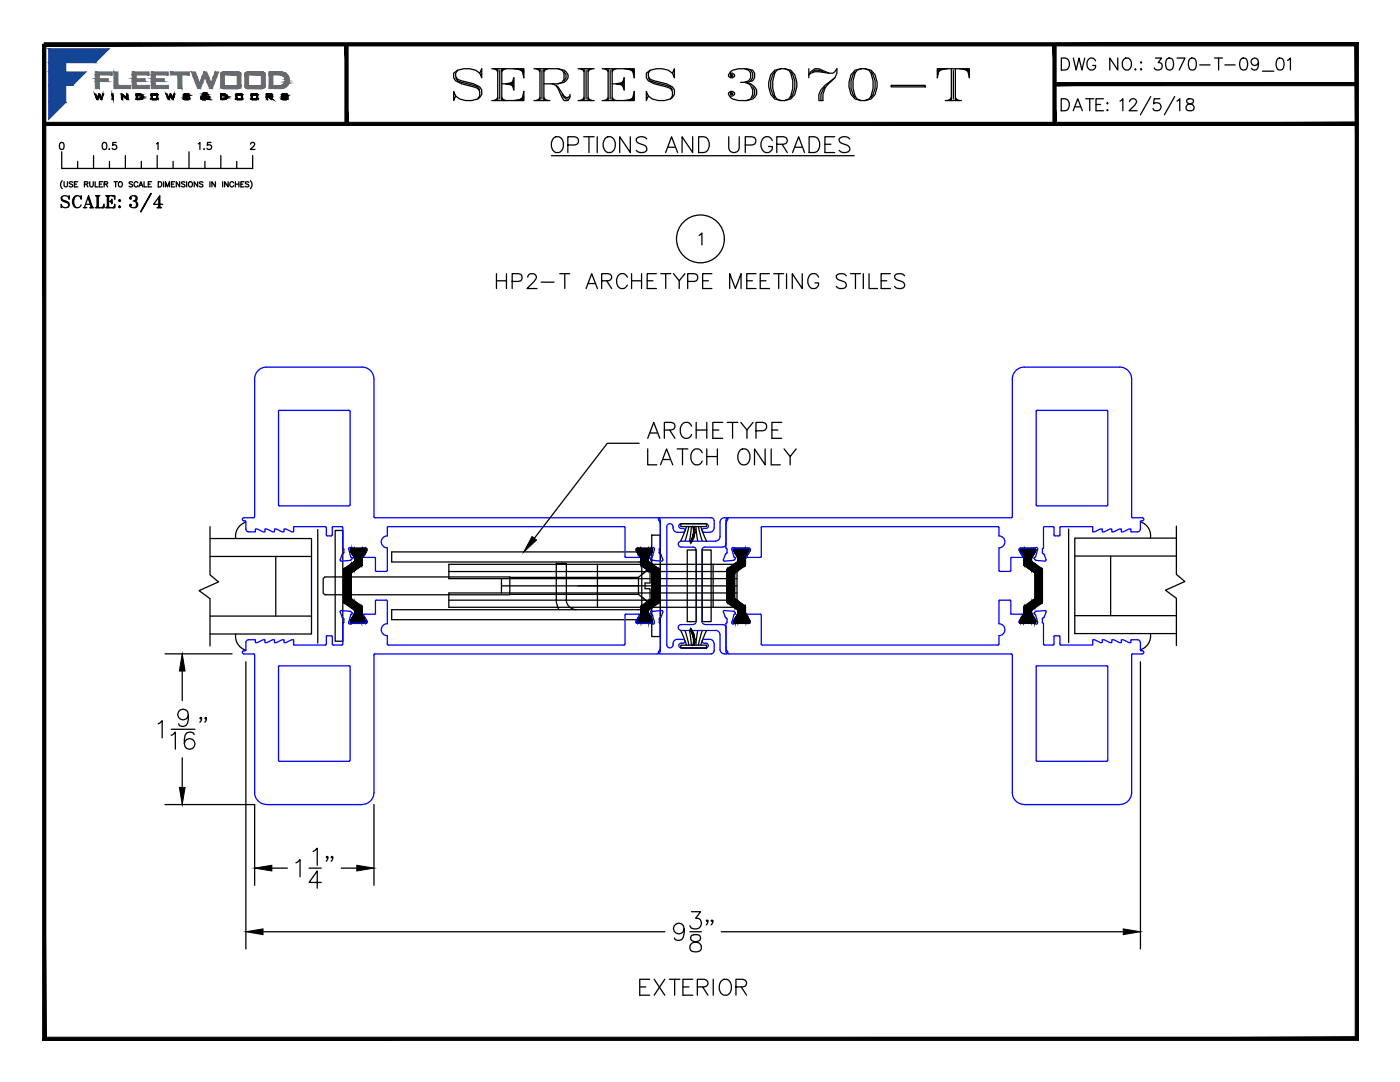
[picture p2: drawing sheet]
<svg xmlns="http://www.w3.org/2000/svg" width="279mm" height="216mm" viewBox="0 0 279 216" stroke-linecap="round" stroke-linejoin="round" font-family="sans-serif">
<defs><g id="words">
<text font-size="10.6" x="89.6" y="21.2">SERIES 3070-T</text>
<text font-size="7.5" x="109" y="32.5">OPTIONS AND UPGRADES</text>
<text font-size="7.1" x="25" y="43.4">3/4</text>
<g font-size="6.6">
<text x="98.1" y="58.9">HP2-T ARCHETYPE MEETING STILES</text>
<text x="126.6" y="199.7">EXTERIOR</text>
</g>
<text font-size="6.2" x="229.3" y="15.5">3070-T-09_01</text>
<g font-size="5.7">
<text x="211" y="15.2">DWG NO.:</text>
<text x="211" y="23.3">DATE:</text>
<text x="11.3" y="42.7">SCALE:</text>
</g>
<text font-size="4.4" x="19.4" y="31">0.5</text>
</g></defs>
<!-- layer: GLASS-VINYL -->
<g fill="none" stroke="#000" stroke-width=".25">
<path d="M41.9 107.5h20.3v19h-20.3M41.9 105.1v9.6l1.7 1.4-3.9 1.8 2.2 1.6v9.4M41.9 111h20.3M49 104.2a2.91 2.91 0 0 0-2 3.2M55 111v11.9M63.4 105.7v22.6M213.3 105.6v22.6M214.5 111h20.3M221.7 111v11.8M227.6 104.1a2.91 2.91 0 0 1 2 3.3M234.8 107.4h-20.3v19h20.3M234.8 105v9.6l1.7 1.4-3.9 1.8 2.2 1.6v9.4"/>
<path d="M41.9 122.9h20.3M47 126.5a2.91 2.91 0 0 0 2 3.2M214.5 122.8h20.3M229.6 126.4a2.91 2.91 0 0 1-2 3.3"/>
</g>
<!-- layer: VENT -->
<g fill="none" stroke="#00f" stroke-width=".25">
<path d="M50.8 75.6v27.5M53.2 73.3a2.38 2.38 0 0 0-2.4 2.3M53.2 73.3h19a2.39 2.39 0 0 1 2.4 2.3v27.5l.2 .2M69.7 81.9l.1 .2 .1 18.7-.2 .1M69.7 81.9h-13.9l-.2 .2v18.8h14.1M207 81.9l-.2 .2v18.7l.2 .1M207 81.9h14l.1 18.9-.2 .1h-13.9M48.7 103.3a.31 .31 0 0 0-.3 .3 .31 .31 0 0 0 .3 .3M48.7 103.3h1.9M48.7 103.9h.2M48.9 103.9l.1 .2M49.1 104.1v1.5"/>
<path d="M50.8 103.1l-.2 .2M64.9 105.1l.2 .2v1.4l.2 .2h.9l.2-1.8h1.9l.1 4.3 .2 .2v.7l-.3 .3M64.9 105.1h-6.3v1h-.4l-1.1-.5h-.4v.5h-.4l-1.1-.5h-.4v.5h-.4l-1.1-.5h-.4v.5h-.4l-1.1-.5h-.4v.5h-1.4a.58 .58 0 0 1-.5-.6M68.3 110.6l-.4 1.1v.2l.2 .1M69.6 109.6v.1M69.6 109.7l.4 1.4M70 111.1l.1 .1M70 109.3l3.1 .1M70 109.3h-.4v.3M70.1 111.2h.1M70.2 111.2l.1 .3M70.3 111.5l-.4 .3-1.8 .2"/>
<path d="M72.7 111.2h2.1M73 109.4l.3 .2-.1 .3M73.2 109.9l-.6 1.1 .1 .2M74.8 111.2l.1 .1M74.8 103.3h56.4M74.9 113.8l.2 .2M74.9 111.3v2.5M75.1 119.7l-.2 .2v2.6M75.1 119.8h2M75.1 114h2M77.1 119.7l.2 .2v4.6M77.3 113.8l-.2 .2"/>
<path d="M77.3 106.9a1.2 1.2 0 0 0-1.2 1.2 1.2 1.2 0 0 0 1.2 1.2v4.5M77.3 107v-1.7l.2-.2h47l.2 .2v5.7M124.7 111l.2 .2h2.6M127 109.9l.6 1.1-.1 .2M130 109.4h-2.9h-.1l-.1 .5M130.1 111.2h-.1M130.2 109.3l.2-.1 .2 .3M130.2 109.3l-.2 .1M130.6 109.6v.1M130.6 109.5l-.4 1.6-.2 .1M131.2 103.3a.6 .6 0 0 1 .6 .6M131.7 103.3a.29 .29 0 0 0-.3 .2 .29 .29 0 0 0 .1 .3l.3 .8v24.6"/>
<path d="M131.7 103.3h10.2a.58 .58 0 0 1 .6 .6M131.8 103.9v5.5h-.2l-.1 .9 .4 .3M131.9 110.6l.4 1.1-.1 .2-2-.1-.3-.4 .1-.2M134.3 105.1a.62 .62 0 0 0-.6-.6 .62 .62 0 0 0-.6 .6v23.6a.62 .62 0 0 0 .6 .6 .62 .62 0 0 0 .6-.6M134.3 105.3a.88 .88 0 0 0 .9 .9h1.1M134.3 105.1v.2M136 105.4h.3M136.3 105.4a.39 .39 0 0 1 .4 .4 .39 .39 0 0 1-.4 .4M138.3 109.1a.58 .58 0 0 1 .6 .6M138.9 109.7v14.3M140.1 109.7v14.3a.58 .58 0 0 0 .6 .6M140.5 105.4a.39 .39 0 0 0-.4 .4 .39 .39 0 0 0 .4 .4"/>
<path d="M140.5 105.4h.4M140.9 105.4a.48 .48 0 0 0 .5-.4 .48 .48 0 0 0-.5-.5h-4.9a.47 .47 0 0 0-.5 .5 .47 .47 0 0 0 .4 .4M142.5 105.3a.88 .88 0 0 1-.9 .9h-1.1M142.5 103.9v1.4M142.8 108h-6.9a.58 .58 0 0 0-.5 .6 .58 .58 0 0 0 .5 .5l2.4 .1M143.7 107.1a.88 .88 0 0 1-.9 .9M144.9 108.6a.63 .63 0 0 1-.6 .6l-3.6-.1a.58 .58 0 0 0-.6 .6M144.9 104.6l.3-.8a.28 .28 0 0 0 0-.3 .28 .28 0 0 0-.2-.2 1 1 0 0 0-1.3 .9v2.9M144.9 103.9v5.5l.2 .2v.7l-.3 .3-.4 1.1M145.5 103.3a.6 .6 0 0 0-.6 .6M145.5 103.3l56.5-.1v-27.6a2.37 2.37 0 0 1 2.4-2.3h19.1a2.38 2.38 0 0 1 2.3 2.3v27.5l.2 .2h2a.33 .33 0 0 1 .3 .4 .33 .33 0 0 1-.5 .2M146.1 109.6v.1"/>
<path d="M146.1 109.7l.3 1.4 .2 .1M146.6 109.4l-.4-.2-.1 .4M146.6 109.4h2.9l.3 .2-.1 .3M146.6 111.2h.1M146.7 111.2v.3M146.8 111.5l-.5 .3-1.7 .2-.2-.1v-.2M149.7 109.9l-.7 1.1 .1 .2M151.9 111l-.2 .2h-2.5M199.3 105.3l-.1-.2h-47.1l-.2 .2v5.7M199.4 106.9a1.2 1.2 0 0 1 1.1 1.2 1.2 1.2 0 0 1-1.1 1.2v4.5M199.4 113.8l.1 .2M199.4 105.3v1.7"/>
<path d="M199.5 119.7l-.1 .2v4.6M199.6 119.8h1.9M199.6 114h1.9M201.5 119.7l.2 .2v2.6M201.7 113.8l-.2 .2M203.4 109.9l.7 1.1M204.1 111l-.1 .2-2.2 .1-.1 2.5M206.4 111.2v.2l.3 .4 1.8 .2M206.5 111.2h.1M206.7 111.1l-.2 .1M207.1 109.6v.1M207.1 109.6l-.2-.4-.4 .2h-2.9h-.2v.5"/>
<path d="M207.1 109.7l-.4 1.4M208 110.3l.4 .3M208 109.6v.7M208.4 110.6l.3 1.1v.2l-.2 .1M211.5 106.7l-.2 .2h-.9l-.1-1.8h-2v4.3l-.3 .2M211.7 105.1l-.2 .2v1.4M211.7 105.1h6.4v1h.4l1.1-.5h.4v.5h.4l1.1-.5h.4v.5h.4l1.1-.5h.4v.5h.4l1.1-.5h.4v.5h1.3a.58 .58 0 0 0 .6-.6M227.6 104.1v1.5M227.8 103.9l-.2 .2M48.7 129.9a.31 .31 0 0 0-.3 .3 .31 .31 0 0 0 .3 .3M48.7 130.5h1.9M48.7 129.9h.2"/>
<path d="M49.6 127.6a.57 .57 0 0 0-.5 .6l-.1 1.5-.1 .2M49.7 127.7h1.3v.5h.4l1.1-.5h.4v.5h.4l1.1-.5h.4v.5h.4l1.1-.5h.4v.5h.4l1.1-.5h.4v1h6.3M50.6 130.5l.2 .2M50.8 130.7v27.5M55.6 133v18.8l14.1 .1M55.8 132.8l-.2 .2M55.8 132.9h13.9M65.1 127.1v1.4l-.2 .2M65.3 126.8l-.2 .2M65.3 126.9h.8M66.1 126.8l.2 .2M67.9 122.1l.4 1.1"/>
<path d="M68.1 121.8l-.2 .1v.2M68.1 121.8l1.8 .2M68.3 123.1l.3 .4v.7l-.2 .2-.1 4.2h-1.9l-.1-1.5M69.6 124.2v.2l.4 .1M69.7 132.8l.1 .2M69.9 122l.4 .3M69.9 133l-.1 18.7-.1 .2M70 122.7l-.4 1.4M70.1 122.6l-.1 .1M70.3 122.3l-.2 .3M72.6 122.8l.7 1.2M72.7 122.5l-.1 .3"/>
<path d="M72.7 122.6h2.1M73.1 124.4l-3.1 .1M73.3 124l-.1 .3-.2 .1M74.8 130.5l-.2 .2v27.5a2.4 2.4 0 0 1-2.4 2.3M74.9 122.5h-.1M126.9 124l.1 .3 .1 .1h2.9M126.9 123.9v.1M127.5 122.5l.1 .3M127.5 122.6h-2.7l-.1 5.9-.2 .2h-47l-.2-.2v-1.7a1.2 1.2 0 0 1-1.2-1.2 1.2 1.2 0 0 1 1.2-1.1M127.6 122.8l-.6 1.1M130 124.4l.2 .1M130 122.6l.6 1.5"/>
<path d="M130.3 122l-.4 .4 .2 .2M130.6 124.1h.1M130.6 124.3l-.2 .2h-.2M130.6 124.2v.1M131.8 129.2l-.3 .8a.31 .31 0 0 0 .2 .5M131.9 123.1l-.4 .4 .1 .7 .2 .2v5.5a.61 .61 0 0 1-.6 .6h-56.4M132 121.8l.2 .1 .1 .2M132.1 121.8l-1.8 .2M132.3 122.1l-.4 1.1M134.3 128.5v.2M135.9 128.3a.48 .48 0 0 0-.4 .5 .48 .48 0 0 0 .4 .5M136 129.3h4.9"/>
<path d="M136 125.8h6.8M136 128.4h.3M136.3 127.6a.39 .39 0 0 1 .4 .4 .39 .39 0 0 1-.4 .3M136.3 127.6h-1.1a.88 .88 0 0 0-.9 .8M138.3 124.6h-2.4a.58 .58 0 0 0-.5 .6 .58 .58 0 0 0 .5 .6M138.9 124a.58 .58 0 0 1-.6 .6M140.5 127.6a.39 .39 0 0 0-.4 .4 .39 .39 0 0 0 .4 .3M140.5 127.6h1.1a.88 .88 0 0 1 .9 .8M140.5 128.4h.4M140.7 124.6h3.6a.58 .58 0 0 1 .6 .6M140.9 128.3a.48 .48 0 0 1 .5 .5 .48 .48 0 0 1-.5 .5M142.5 129.9a.58 .58 0 0 1-.6 .6h-10.2"/>
<path d="M142.5 128.5v1.4M142.8 125.8a.88 .88 0 0 1 .9 .9v2.9M144.4 122.1l.4 1.1M144.6 121.8l-.2 .1v.2M144.6 121.8l1.7 .2M144.7 123.1l.4 .4v.7l-.2 .2v5.5M144.9 129.9a.6 .6 0 0 0 .6 .6M144.9 129.2l.3 .8a.31 .31 0 0 1-.2 .5 1.04 1.04 0 0 1-1.3-.9M145.5 130.5h56.5v27.7a2.38 2.38 0 0 0 2.4 2.3M146.1 124.2l.1 .3 .4-.1M146.3 122l.5 .3M146.6 122.6l-.5 1.5"/>
<path d="M146.7 122.3l-.1 .3M149 122.8l.7 1.2M149.1 122.5l-.1 .3M149.2 122.6l2.5-.1 .2 .2v5.8l.2 .2h47.1l.1-.2M149.8 124l-.1 .3-.2 .1h-2.9M199.4 124.5a1.2 1.2 0 0 1 1.1 1.1 1.2 1.2 0 0 1-1.1 1.2v1.7M201.7 122.5h2.3l.1 .3M203.4 124v.3l.2 .1h2.9l.3 .1 .2-.1 .1-.2M204.1 122.8l-.7 1.2M206.5 122.6l.2 .1M206.7 122.7l.4 1.4M206.8 122l-.4 .4 .1 .2"/>
<path d="M206.8 133v18.7l.2 .2M207 132.8l-.2 .2M207 132.9h13.9M208 124.2l.3 .2v4.2h2l.1-1.5M208 123.5v.7M208.4 123.1l-.4 .4M208.5 121.8l.2 .1v.2M208.5 121.8l-1.7 .2M208.8 122.1l-.4 1.1M210.5 126.8l-.2 .2M210.5 126.9h.8M211.3 126.8l.2 .2"/>
<path d="M211.5 127.1v1.4l.2 .2M220.9 132.8l.2 .2M221.1 133l-.1 18.8-14 .1M227 127.6a.58 .58 0 0 1 .6 .6M227 127.7h-1.3v.5h-.4l-1.1-.5h-.4v.5h-.4l-1.1-.5h-.4v.5h-.4l-1.1-.5h-.4v.5h-.4l-1.1-.5h-.4v1h-6.4M227.6 128.2v1.5l.2 .2M227.8 129.9a.33 .33 0 0 1 .5 .2 .33 .33 0 0 1-.3 .4h-2l-.2 .2v27.5a2.39 2.39 0 0 1-2.3 2.3M50.8 158.1a2.38 2.38 0 0 0 2.4 2.4M53.2 160.5h19.1M204.4 160.5h19.1"/>
</g>
<!-- layer: SEAL -->
<g fill="none" stroke="#000" stroke-width=".25">
<path d="M135.9 104.5h5.1v.6h-5.1zM137 105.1l-1.1 2.9M137.5 105.1l-.8 2.9M138 105.1l-.4 2.9M138.9 105.1l.4 2.9M139.4 105.1l.8 2.9M139.8 105.1l1.2 2.9M135.9 125.8l1.1 2.9M135.9 128.7h5.1v.6h-5.1zM136.7 125.8l.8 2.9M137.6 125.8l.4 2.9M139.3 125.8l-.4 2.9"/>
<path d="M140.2 125.8l-.8 2.9M141 125.8l-1.2 2.9"/>
</g>
<g fill="#000" stroke="#000" stroke-width=".2">
<path d="M138.3 105.1l.4 .5-.1-.6zM138.3 105.1l.4 .5h-.3zM138.4 105.6l.3 .6v-.6zM138.4 105.6l.3 .6h-.3zM138.4 106.2l.2 .6 .1-.6zM138.4 106.2l.2 .6-.3-.1zM138.3 106.7l.1 .6 .2-.5zM138.3 106.7l.1 .6-.2-.1zM138.2 107.2v.6l.2-.5zM138.2 107.2v.6l-.2-.1zM138 107.7l-.1 .6 .3-.5zM138 107.7l-.1 .6-.2-.2z"/>
<path d="M138.7 128.2l-.1 .6-.3-.1zM138.4 128.2l-.1 .5 .4-.5zM138.7 127.6v.6h-.3zM138.4 127.6v.6l.3-.6zM138.6 127l.1 .6h-.3zM138.3 127.1l.1 .5 .2-.6zM138.4 126.5l.2 .5-.3 .1zM138.2 126.6l.1 .5 .1-.6zM138.2 126l.2 .5-.2 .1zM138 126.1l.2 .5v-.6zM137.9 125.5l.3 .5-.2 .1zM137.7 125.6l.3 .5-.1-.6z"/>
</g>
<!-- layer: Hardware -->
<g fill="none" stroke="#000" stroke-width=".25">
<path d="M64.5 115.5l.3-.4h36.9v3.6h-36.9l-.3-.4zM66.9 105.9h1.5v22h-1.5zM89.6 119.8h57.5M89.6 114h57.5M100.1 115.5v2.8M100.1 116.9h47M101.7 115.2h25.7M101.7 118.6h25.7M119.2 112.6v8.6M127.4 115.2l2.3-2v3.1h-1v1.2h1v3.1l-2.3-2M127.4 115.2v3.4M127.5 110.1a2.57 2.57 0 0 1 2.6 2.6"/>
<path d="M127.5 112.1l.3 .1 .3 .5v8.4l-.3 .5-.3 .1M127.5 110.1h-49.3v2h49.3M128.3 119.3l1.8 1.5M130.1 106.8h1.7v20.2h-1.7zM130.1 113l-1.8 1.5M137.2 109.7h1.7v14.3h-1.7zM140.1 109.7h1.8v14.3h-1.8zM142.3 112.6v8.6M147.1 115.5h-57.5v-2.9h57.5v8.6h-57.5v-2.9h57.5M115 121.6a2 2 0 0 1-2-2v-7.2h-2v7.7l.5 1.5M127.5 121.7h-49.3v2h49.3M130.1 121.1a2.57 2.57 0 0 1-2.6 2.5"/>
</g>
<!-- layer: I-STRUT -->
<g fill="none" stroke="#000" stroke-width=".25">
<path d="M70 109.7l-.1 .3M70 110l.7 1.2M70.2 109.4l-.3 .3M70.3 109.4h2.5M70.6 111.2l.2 .4M70.7 112.1l-2.1 1.5v6.6l2.1 1.5M70.8 111.9l-.1 .2M70.8 111.7v.2M72.2 112.9l-2.1 1.5v5.1l2.1 1.4M72.3 112.7l-.1 .2M72.3 111.7v1M72.4 111.2l-.1 .4"/>
<path d="M72.8 109.4l.3 .3M73.1 110l-.7 1.2M73.1 109.7v.3M127 109.9l.8 1.3M127.1 109.7v.2M127.3 109.4l-.3 .3M127.4 109.4h2.5M127.7 111.2l.2 1.5M127.9 112.7l.1 .2 2.1 1.4v5.1l-2.2 1.6-.2 1.6M129.5 112.1l2 1.6 .1 6.4-2.2 1.8v.5l.8 1.5M129.5 111.2l-.1 .4 .1 .5M129.9 109.4l.3 .1v.4"/>
<path d="M130.2 109.9l-.7 1.3M145.1 113.7v6.4M146.4 109.9l.8 1.3M146.5 109.7v.2M146.6 119.4l2.1 1.6 .2 1.6M146.6 114.4v5M146.8 109.4l-.4 .3M146.8 109.4h2.5M147.1 111.2l.2 .5-.1 .4M147.2 112.1l-2.1 1.5M148.8 112.7l-2.2 1.7M148.9 111.2l-.1 1.5"/>
<path d="M149.3 109.4l.3 .3M149.6 109.9l-.7 1.3M149.6 109.7v.2M203.6 110l.6 1.2M203.8 109.4l-.2 .1-.1 .5M203.8 109.4h2.6M204.2 111.2l.2 1.5M204.4 112.7v.2l2.1 1.4v5.1l-2.1 1.6-.1 1.4-.7 1.4M205.9 112.1l2 1.4M206 111.2l-.2 .7 .1 .2M206.4 109.4l.2 .1 .1 .4M206.7 109.9l-.7 1.3"/>
<path d="M207.9 113.5l.1 .2M208 113.7v6.4M69.9 123.8h.1M70.7 121.7l.1 .2M70.8 122.1l-.8 1.7M70.8 121.9v.2M72.2 120.9l.1 .2M72.3 122.1l.8 1.7M72.3 121.1v1M73.1 123.8h.1M73.1 123.9l-.1 .3-.2 .2h-2.6l-.2-.2v-.3M127 124.1l.3 .3"/>
<path d="M127.1 123.9v.2M127.8 122.6l-.8 1.3M130.2 123.9v.3l-.3 .2h-2.5M145.1 120.1l2.1 1.6a.64 .64 0 0 1-.1 .9M146.4 124.1l.4 .3M146.5 123.9v.2M146.8 124.4h2.5M147.2 122.6l-.8 1.2M148.9 122.6l.7 1.2M149.6 124.1l-.3 .3M149.6 123.9v.2M203.5 123.9l.1 .3 .2 .2h2.6"/>
<path d="M203.5 123.8v.1M206 122.6l.7 1.3M206.7 123.9l-.1 .3-.2 .2M207.9 120.3l-2 1.4 .1 .9M208 120.1l-.1 .2"/>
</g>
<g fill="#000" stroke="#000" stroke-width=".2">
<path d="M68.6 113.6v6.6zM68.6 113.7v6.5z"/>
<path d="M68.6 113.6v6.6zM68.6 113.6v6.6z"/>
<path d="M68.6 113.5v6.8zM68.6 113.6v6.7z"/>
<path d="M68.7 113.5v6.8zM68.6 113.5l.1 6.8z"/>
<path d="M68.7 113.5v6.8zM68.7 113.5v6.8z"/>
<path d="M70 109.6v.4zM70 109.6v.4z"/>
<path d="M70 109.7v.3zM70 109.6v.4z"/>
<path d="M70 109.7v.3zM70 109.7v.3z"/>
<path d="M70 109.6v.4zM70 109.6v.4z"/>
<path d="M70 109.6v.4zM70 109.6v.4z"/>
<path d="M70 109.6v.4zM70 109.6v.4z"/>
<path d="M70 109.5v.6zM70 109.6v.5z"/>
<path d="M70.1 109.5v.7zM70 109.5l.1 .7z"/>
<path d="M70.1 112.5v1.8zM70.1 112.5v1.9z"/>
<path d="M70.1 119.4v1.9zM70.1 119.4v1.9z"/>
<path d="M70.1 112.5v1.9zM70.1 112.5v1.9z"/>
<path d="M70.1 119.4v1.9zM70.1 119.4v1.9z"/>
<path d="M70.1 109.4v.8zM70.1 109.5v.7z"/>
<path d="M68.7 113.5l1.4-1v8.8zM68.7 113.5v6.8l1.4 1z"/>
<path d="M70.1 112.5v1.8zM70.1 112.5v1.8z"/>
<path d="M70.1 119.4v1.9zM70.1 119.4v1.9z"/>
<path d="M70.1 112.5v1.8zM70.1 112.5v1.8z"/>
<path d="M70.1 119.5v1.8zM70.1 119.5v1.8z"/>
<path d="M70.1 109.4v.9zM70.1 109.4v.9z"/>
<path d="M70.2 112.5v1.8zM70.1 112.5v1.8z"/>
<path d="M70.1 119.5l.1 1.8zM70.1 119.5l.1 1.8z"/>
<path d="M70.1 109.4l.1 1zM70.1 109.4l.1 1z"/>
<path d="M70.2 109.4l.1 1.1zM70.2 109.4l.1 1.1z"/>
<path d="M70.3 109.4h.4v1.8zM70.3 109.4v1.1l.4 .7z"/>
<path d="M70.2 112.5l.5-.4v1.8zM70.2 112.5v1.8l.5-.4z"/>
<path d="M70.2 119.5l.5 .4v1.8zM70.2 119.5v1.8l.5 .4z"/>
<path d="M70.7 112.1v1.8zM70.7 112.1v1.8z"/>
<path d="M70.7 112.1v1.8zM70.7 112.1v1.8z"/>
<path d="M70.7 119.9v1.8zM70.7 119.9v1.8z"/>
<path d="M70.7 109.4v1.9zM70.7 109.4v1.9z"/>
<path d="M70.7 112v1.9zM70.7 112.1v1.8z"/>
<path d="M70.7 119.9v1.9zM70.7 119.9v1.9z"/>
<path d="M70.8 112v1.9zM70.7 112l.1 1.9z"/>
<path d="M70.7 119.9l.1 1.9zM70.7 119.9l.1 1.9z"/>
<path d="M70.7 109.4l.1 2.1zM70.7 109.4l.1 2.1z"/>
<path d="M70.8 111.9v2zM70.8 111.9v2z"/>
<path d="M70.8 119.9v2zM70.8 119.9v2z"/>
<path d="M70.8 109.4v2.3zM70.8 109.4v2.3z"/>
<path d="M70.8 111.9v2zM70.8 112v1.9z"/>
<path d="M70.8 119.9v2zM70.8 119.9v2z"/>
<path d="M70.8 109.4h1.4v3.5zM70.8 109.4v4.5l1.4-1z"/>
<path d="M72.2 109.4v3.4zM72.2 109.4v3.5z"/>
<path d="M72.2 109.4v3.4zM72.2 109.4v3.4z"/>
<path d="M72.3 109.4v3.3zM72.3 109.4v3.4z"/>
<path d="M72.2 109.4l.1 3.4zM72.2 109.4v3.4z"/>
<path d="M72.3 109.4v2.1zM72.3 109.4v2.3z"/>
<path d="M72.3 109.4v3.3zM72.3 109.4v3.3z"/>
<path d="M72.3 109.4v1.9zM72.3 109.4v2.1z"/>
<path d="M72.3 109.4l.1 1.8zM72.3 109.4v1.9z"/>
<path d="M72.4 109.4h.4v1.1zM72.4 109.4v1.8l.4-.7z"/>
<path d="M72.8 109.4l.1 1zM72.8 109.4v1.1z"/>
<path d="M72.9 109.4v.9zM72.9 109.4v1z"/>
<path d="M72.9 109.4l.1 .8zM72.9 109.4v.9z"/>
<path d="M73 109.4v.8zM73 109.4v.8z"/>
<path d="M73 109.5v.6zM73 109.5v.7z"/>
<path d="M73 109.5l.1 .5zM73 109.5v.6z"/>
<path d="M73.1 109.6v.4zM73.1 109.6v.4z"/>
<path d="M73.1 109.6v.4zM73.1 109.6v.4z"/>
<path d="M73.1 109.6v.4zM73.1 109.6v.4z"/>
<path d="M73.1 109.6v.4zM73.1 109.6v.4z"/>
<path d="M73.1 109.6v.4zM73.1 109.6v.4z"/>
<path d="M73.1 109.7v.2zM73.1 109.7v.3z"/>
<path d="M127.1 109.7v.2zM127.1 109.7v.3z"/>
<path d="M127.1 109.6v.4zM127.1 109.6v.4z"/>
<path d="M127.1 109.6v.4zM127.1 109.6v.4z"/>
<path d="M127.1 109.6v.4zM127.1 109.6v.4z"/>
<path d="M127.1 109.6v.4zM127.1 109.6v.4z"/>
<path d="M127.1 109.6v.4zM127.1 109.6v.4z"/>
<path d="M127.1 109.5v.5zM127.1 109.5v.6z"/>
<path d="M127.1 109.5v.6zM127.2 109.5v.7z"/>
<path d="M127.2 109.5v.7zM127.2 109.4v.8z"/>
<path d="M127.2 109.4v.8zM127.3 109.4v.9z"/>
<path d="M127.3 109.4v.9zM127.3 109.4v1z"/>
<path d="M127.3 109.4v1zM127.4 109.4v1.1z"/>
<path d="M127.4 109.4v1.1l.4-1.1zM127.8 109.4v1.8l-.4-.7z"/>
<path d="M127.8 109.4v1.8zM127.8 109.4v1.9z"/>
<path d="M127.8 109.4v1.9zM127.9 109.4v2.1z"/>
<path d="M127.9 109.4v2.1zM127.9 109.4v2.3z"/>
<path d="M127.9 109.4v3.3zM127.9 109.4v3.3z"/>
<path d="M127.9 109.4v3.3zM127.9 109.4v3.4z"/>
<path d="M127.9 109.4v3.4zM127.9 109.4v3.4z"/>
<path d="M127.9 109.4v3.4zM128 109.4v3.4z"/>
<path d="M128 109.4v3.4zM128 109.4v3.5z"/>
<path d="M128 109.4v3.5l1.4-3.5zM129.4 109.4v4.5l-1.4-1z"/>
<path d="M129.4 111.9v2zM129.4 111.9v2z"/>
<path d="M129.4 119.9v2zM129.4 119.9v2z"/>
<path d="M129.4 109.4v2.3zM129.4 109.4v2.3z"/>
<path d="M129.4 111.9v2zM129.4 112v1.9z"/>
<path d="M129.4 119.9v2zM129.4 119.9v2z"/>
<path d="M129.4 112v1.9zM129.4 112v1.9z"/>
<path d="M129.4 109.4v2.1zM129.4 109.4v2.1z"/>
<path d="M129.4 119.9v1.9zM129.4 119.9v1.9z"/>
<path d="M129.4 112v1.9zM129.4 112.1v1.8z"/>
<path d="M129.4 119.9v1.9zM129.5 119.9l-.1 1.9z"/>
<path d="M129.4 112.1v1.8zM129.5 112.1l-.1 1.8z"/>
<path d="M129.4 109.4v1.9zM129.5 109.4l-.1 1.9z"/>
<path d="M129.5 112.1v1.8zM129.5 112.1v1.8z"/>
<path d="M129.5 119.9v1.8zM129.5 119.9v1.8z"/>
<path d="M129.5 112.1v1.8l.5-1.4zM130 112.5v1.8l-.5-.4z"/>
<path d="M129.5 119.9v1.8l.5-2.2zM130 119.5v1.8l-.5 .4z"/>
<path d="M129.5 109.4v1.8l.4-1.8zM129.9 109.4v1.1l-.4 .7z"/>
<path d="M129.9 109.4v1.1zM130 109.4l-.1 1.1z"/>
<path d="M130 109.4v1zM130 109.4v1z"/>
<path d="M130 112.5v1.8zM130 112.5v1.8z"/>
<path d="M130 119.5v1.8zM130 119.5v1.8z"/>
<path d="M130 109.4v.9zM130.1 109.4l-.1 .9z"/>
<path d="M130 112.5v1.8zM130 112.5v1.8z"/>
<path d="M130 119.5v1.8zM130 119.5v1.8z"/>
<path d="M130 112.5v1.8zM130 112.5v1.8z"/>
<path d="M130 119.4v1.9zM130 119.4v1.9z"/>
<path d="M130 112.5v1.8zM130.1 112.5v1.9z"/>
<path d="M130 119.4v1.9zM130.1 119.4l-.1 1.9z"/>
<path d="M130.1 112.5v1.9zM130.1 112.5v1.9z"/>
<path d="M130.1 119.4v1.9zM130.1 119.4v1.9z"/>
<path d="M130.1 109.4v.8zM130.1 109.5v.7z"/>
<path d="M130.1 112.5v8.8l1.4-7.8zM131.5 113.5v6.8l-1.4 1z"/>
<path d="M130.1 109.5v.7zM130.1 109.5v.7z"/>
<path d="M130.1 109.5v.6zM130.2 109.6l-.1 .5z"/>
<path d="M130.2 109.6v.4zM130.2 109.6v.4z"/>
<path d="M130.2 109.6v.4zM130.2 109.6v.4z"/>
<path d="M130.2 109.6v.4zM130.2 109.6v.4z"/>
<path d="M130.2 109.6v.4zM130.2 109.6v.4z"/>
<path d="M130.2 109.7v.3zM130.2 109.6v.4z"/>
<path d="M130.2 109.7v.3zM130.2 109.7v.3z"/>
<path d="M131.5 113.5v6.8zM131.5 113.5v6.8z"/>
<path d="M131.5 113.5v6.8zM131.5 113.5v6.8z"/>
<path d="M131.5 113.5v6.8zM131.5 113.6v6.7z"/>
<path d="M131.5 113.6v6.6zM131.5 113.6v6.6z"/>
<path d="M131.5 113.6v6.6zM131.6 113.7l-.1 6.5z"/>
<path d="M146.5 109.6v.4zM146.5 109.6v.4z"/>
<path d="M146.5 109.6v.4zM146.5 109.6v.4z"/>
<path d="M146.5 109.6v.4zM146.5 109.6v.4z"/>
<path d="M146.5 109.7v.3zM146.5 109.7v.2z"/>
<path d="M146.5 109.6v.4zM146.5 109.6v.4z"/>
<path d="M146.5 109.6v.4zM146.5 109.6v.4z"/>
<path d="M146.5 109.5v.6zM146.5 109.5v.5z"/>
<path d="M146.6 109.5v.7zM146.6 109.5l-.1 .6z"/>
<path d="M146.6 112.5v1.9zM146.6 112.5v1.9z"/>
<path d="M146.6 112.5v1.9zM146.6 112.5v1.9z"/>
<path d="M146.6 109.4v.8zM146.6 109.4v.8z"/>
<path d="M146.6 112.5v1.8zM146.6 112.5v1.8z"/>
<path d="M146.7 112.5l-.1 1.8zM146.6 112.5v1.8z"/>
<path d="M146.7 109.4v.9zM146.6 109.4v.8z"/>
<path d="M146.7 112.5v1.8zM146.7 112.5v1.8z"/>
<path d="M146.7 109.4v1zM146.7 109.4v.9z"/>
<path d="M146.8 109.4v1.1zM146.7 109.4v1z"/>
<path d="M146.9 109.4l-.1 1.1 .1 .2zM146.8 109.4h.1l-.1 1.1z"/>
<path d="M147.2 109.4l-.3 1.3 .3 .5zM146.9 109.4h.3l-.3 1.3z"/>
<path d="M147.2 112.1l-.5 2.2 .5-.4zM146.7 112.5l.5-.4-.5 2.2z"/>
<path d="M147.2 112.1v1.8zM147.2 112.1v1.8z"/>
<path d="M147.2 109.4v1.9zM147.2 109.4v1.8z"/>
<path d="M147.3 112l-.1 1.9zM147.3 112l-.1 1.9z"/>
<path d="M147.3 111.9v2zM147.3 111.9v2z"/>
<path d="M147.3 112v1.9zM147.3 112v1.9z"/>
<path d="M147.3 109.4v2.1zM147.2 109.4v1.9z"/>
<path d="M147.3 111.9v2zM147.3 111.9v2z"/>
<path d="M147.3 109.4v2.3zM147.3 109.4v2.1z"/>
<path d="M148.7 109.4l-1.4 4.5 1.4-1zM147.3 109.4h1.4l-1.4 4.5z"/>
<path d="M148.7 109.4v3.5zM148.7 109.4v3.5z"/>
<path d="M148.8 109.4l-.1 3.4zM148.7 109.4v3.4z"/>
<path d="M148.8 109.4v3.3zM148.8 109.4v3.3z"/>
<path d="M148.8 109.4v3.4zM148.8 109.4v3.4z"/>
<path d="M148.8 109.4v3.4zM148.8 109.4v3.4z"/>
<path d="M148.8 109.4v2.3zM148.8 109.4v2.3z"/>
<path d="M148.8 109.4v2.1zM148.8 109.4v2.1z"/>
<path d="M148.9 109.4l-.1 1.9zM148.8 109.4v1.9z"/>
<path d="M149.2 109.4l-.3 1.8 .3-.5zM148.9 109.4h.3l-.3 1.8z"/>
<path d="M149.3 109.4l-.1 1.3 .1-.2zM149.2 109.4h.1l-.1 1.3z"/>
<path d="M149.4 109.4l-.1 1.1zM149.3 109.4v1.1z"/>
<path d="M149.4 109.4v1zM149.4 109.4v1z"/>
<path d="M149.5 109.4l-.1 .9zM149.4 109.4v.9z"/>
<path d="M149.5 109.5v.7zM149.5 109.4v.8z"/>
<path d="M149.5 109.5v.7zM149.5 109.5v.7z"/>
<path d="M149.6 109.6v.4zM149.6 109.6v.4z"/>
<path d="M149.6 109.6l-.1 .5zM149.5 109.5v.6z"/>
<path d="M149.6 109.7v.3zM149.6 109.7v.3z"/>
<path d="M149.6 109.7v.3zM149.6 109.6v.4z"/>
<path d="M149.6 109.6v.4zM149.6 109.6v.4z"/>
<path d="M149.6 109.6v.4zM149.6 109.6v.4z"/>
<path d="M149.6 109.6v.4zM149.6 109.6v.4z"/>
<path d="M203.5 109.7v.3zM203.5 109.7v.3z"/>
<path d="M203.5 109.7v.3zM203.5 109.6v.4z"/>
<path d="M203.5 109.6v.4zM203.5 109.6v.4z"/>
<path d="M203.5 109.6l.1 .4zM203.5 109.6l.1 .4z"/>
<path d="M203.6 109.6v.4zM203.6 109.6v.4z"/>
<path d="M203.6 109.6v.4zM203.6 109.6v.4z"/>
<path d="M203.6 109.6v.5zM203.6 109.5v.6z"/>
<path d="M203.6 109.5v.7zM203.6 109.5v.7z"/>
<path d="M203.6 109.5l.1 .7zM203.6 109.5l.1 .7z"/>
<path d="M203.7 109.4v.9zM203.7 109.4v.9z"/>
<path d="M203.7 109.4l.1 1zM203.7 109.4l.1 1z"/>
<path d="M203.8 109.4v1.1zM203.8 109.4v1.1z"/>
<path d="M203.8 109.4l.2 1.3-.2-.2zM203.8 109.4l.2 1.3v-1.3z"/>
<path d="M204 109.4l.2 1.8-.2-.5zM204 109.4l.2 1.8v-1.8z"/>
<path d="M204.2 109.4l.1 1.9zM204.2 109.4l.1 1.9z"/>
<path d="M204.3 109.4v2.1zM204.3 109.4v2.1z"/>
<path d="M204.3 109.4l.1 2.3zM204.3 109.4l.1 2.3z"/>
<path d="M204.4 109.4v3.3zM204.4 109.4v3.3z"/>
<path d="M204.4 109.4v3.4zM204.4 109.4v3.4z"/>
<path d="M204.4 109.4v3.4zM204.4 109.4v3.4z"/>
<path d="M204.4 109.4v3.4zM204.4 109.4v3.4z"/>
<path d="M204.4 109.4v3.5zM204.4 109.4v3.5z"/>
<path d="M204.4 109.4l1.5 4.5-1.5-1zM204.4 109.4l1.5 4.5v-4.5z"/>
<path d="M205.9 111.9v2zM205.9 111.9v2z"/>
<path d="M205.9 109.4v2.1zM205.9 109.4v2.3z"/>
<path d="M205.9 111.9v2zM205.9 111.9v2z"/>
<path d="M205.9 109.4v2.1zM205.9 109.4v1.9z"/>
<path d="M205.9 112v1.9zM205.9 112v1.9z"/>
<path d="M205.9 112v1.9zM205.9 112v1.9z"/>
<path d="M205.9 109.4v1.9zM205.9 109.4l.1 1.8z"/>
<path d="M205.9 112.1v1.8zM205.9 112.1v1.8z"/>
<path d="M205.9 112.1l.6 2.2-.6-.4zM205.9 112.1l.6 2.2v-1.8z"/>
<path d="M206 109.4l.2 1.3-.2 .5zM206 109.4l.2 1.3v-1.3z"/>
<path d="M206.2 109.4l.2 1.1-.2 .2zM206.2 109.4l.2 1.1v-1.1z"/>
<path d="M206.4 109.4v1.1zM206.4 109.4v1z"/>
<path d="M206.4 109.4v1zM206.4 109.4l.1 .9z"/>
<path d="M206.5 112.5v1.8zM206.5 112.5v1.8z"/>
<path d="M206.5 109.4v.9zM206.5 109.4v.8z"/>
<path d="M206.5 112.5v1.8zM206.5 112.5v1.8z"/>
<path d="M206.5 112.5v1.8zM206.5 112.5v1.8z"/>
<path d="M206.5 112.5v1.9zM206.5 112.5v1.9z"/>
<path d="M206.5 112.5v1.9zM206.5 112.5v1.9z"/>
<path d="M206.5 109.4v.8zM206.5 109.4l.1 .8z"/>
<path d="M206.6 109.5v.7zM206.6 109.5v.6z"/>
<path d="M206.6 109.5v.6zM206.6 109.5v.5z"/>
<path d="M206.6 109.6v.4zM206.6 109.6l.1 .4z"/>
<path d="M206.7 109.6v.4zM206.7 109.6v.4z"/>
<path d="M206.7 109.6v.4zM206.7 109.6v.4z"/>
<path d="M206.7 109.6v.4zM206.7 109.6v.4z"/>
<path d="M206.7 109.6v.4zM206.7 109.6v.4z"/>
<path d="M206.7 109.7v.3zM206.7 109.7v.2z"/>
<path d="M70 123.8v.4zM70 123.8v.4z"/>
<path d="M70 123.8v.4zM70 123.8v.4z"/>
<path d="M70 123.8v.3zM70 123.9v.2z"/>
<path d="M70 123.8v.4zM70 123.8v.4z"/>
<path d="M70 123.8v.4zM70 123.8v.4z"/>
<path d="M70 123.8v.4zM70 123.8v.4z"/>
<path d="M70 123.7v.6zM70 123.8v.5z"/>
<path d="M70.1 123.6v.7zM70 123.7l.1 .6z"/>
<path d="M70.1 123.6v.8zM70.1 123.6v.8z"/>
<path d="M70.1 123.5v.9zM70.1 123.6v.8z"/>
<path d="M70.2 123.4v1zM70.1 123.5l.1 .9z"/>
<path d="M70.3 123.3v1.1zM70.2 123.4l.1 1z"/>
<path d="M70.4 123v1.4l-.1-1.1zM70.3 123.3v1.1h.1z"/>
<path d="M70.7 122.6v1.8l-.3-1.4zM70.4 123v1.4h.3z"/>
<path d="M70.7 122.5v1.9zM70.7 122.6v1.8z"/>
<path d="M70.8 122.3v2.1zM70.7 122.5l.1 1.9z"/>
<path d="M70.8 122.1v2.3zM70.8 122.3v2.1z"/>
<path d="M70.8 119.9l1.4 1v3.5zM70.8 119.9v4.5h1.4z"/>
<path d="M72.2 120.9v3.5zM72.2 120.9v3.5z"/>
<path d="M72.2 120.9v3.5zM72.2 120.9v3.5z"/>
<path d="M72.3 121v3.4zM72.3 121v3.4z"/>
<path d="M72.2 121l.1 3.4zM72.2 121l.1 3.4z"/>
<path d="M72.3 122.1v2.3zM72.3 122.1v2.3z"/>
<path d="M72.3 121.1v3.3zM72.3 121.1v3.3z"/>
<path d="M72.3 122.3v2.1zM72.3 122.3v2.1z"/>
<path d="M72.3 122.5l.1 1.9zM72.3 122.5l.1 1.9z"/>
<path d="M72.4 122.6l.2 .4v1.4zM72.4 122.6v1.8h.2z"/>
<path d="M72.6 123l.2 .3v1.1zM72.6 123v1.4h.2z"/>
<path d="M72.8 123.3l.1 1.1zM72.8 123.3l.1 1.1z"/>
<path d="M72.9 123.4v1zM72.9 123.4v1z"/>
<path d="M72.9 123.5l.1 .9zM72.9 123.5v.9z"/>
<path d="M73 123.6v.7zM73 123.6v.8z"/>
<path d="M73 123.6v.7zM73 123.6v.7z"/>
<path d="M73 123.7l.1 .5zM73 123.7v.6z"/>
<path d="M73.1 123.8v.3zM73.1 123.8v.4z"/>
<path d="M73.1 123.8v.4zM73.1 123.8v.4z"/>
<path d="M73.1 123.8v.4zM73.1 123.8v.4z"/>
<path d="M73.1 123.8v.4zM73.1 123.8v.4z"/>
<path d="M73.1 123.8v.4zM73.1 123.8v.4z"/>
<path d="M73.1 123.8v.3zM73.1 123.8v.3z"/>
<path d="M127.1 123.8v.3zM127.1 123.8v.3z"/>
<path d="M127.1 123.8v.3zM127.1 123.8v.4z"/>
<path d="M127.1 123.8v.4zM127.1 123.8v.4z"/>
<path d="M127.1 123.8v.4zM127.1 123.8v.4z"/>
<path d="M127.1 123.8v.4zM127.1 123.8v.4z"/>
<path d="M127.1 123.8v.4zM127.1 123.8v.4z"/>
<path d="M127.1 123.7v.5zM127.1 123.7v.6z"/>
<path d="M127.2 123.6l-.1 .7zM127.2 123.6v.7z"/>
<path d="M127.2 123.6v.7zM127.2 123.6v.8z"/>
<path d="M127.3 123.5l-.1 .9zM127.3 123.5v.9z"/>
<path d="M127.3 123.4v1zM127.3 123.4v1z"/>
<path d="M127.4 123.3l-.1 1.1zM127.4 123.3l-.1 1.1z"/>
<path d="M127.5 123l-.1 .3v1.1zM127.5 123v1.4h-.1z"/>
<path d="M127.8 122.6l-.3 .4v1.4zM127.8 122.6v1.8h-.3z"/>
<path d="M127.8 122.5v1.9zM127.8 122.5v1.9z"/>
<path d="M127.9 122.3l-.1 2.1zM127.9 122.3l-.1 2.1z"/>
<path d="M127.9 122.1v2.3zM127.9 122.1v2.3z"/>
<path d="M127.9 121.1v3.3zM127.9 121.1v3.3z"/>
<path d="M127.9 121v3.4zM127.9 121v3.4z"/>
<path d="M127.9 121v3.4zM127.9 121v3.4z"/>
<path d="M128 120.9l-.1 3.5zM128 120.9l-.1 3.5z"/>
<path d="M128 120.9v3.5zM128 120.9v3.5z"/>
<path d="M128 120.9v3.5l1.4-4.5zM129.4 119.9v4.5h-1.4z"/>
<path d="M129.4 122.3v2.1zM129.4 122.1v2.3z"/>
<path d="M129.4 122.3v2.1zM129.4 122.5v1.9z"/>
<path d="M129.4 122.5v1.9zM129.5 122.6l-.1 1.8z"/>
<path d="M129.5 122.6v1.8l.3-1.4zM129.8 123v1.4h-.3z"/>
<path d="M129.8 123v1.4l.1-1.1zM129.9 123.3v1.1h-.1z"/>
<path d="M129.9 123.3v1.1zM130 123.4l-.1 1z"/>
<path d="M130 123.4v1zM130 123.5v.9z"/>
<path d="M130 123.5v.9zM130.1 123.6l-.1 .8z"/>
<path d="M130.1 123.6v.8zM130.1 123.6v.8z"/>
<path d="M130.1 123.6v.7zM130.1 123.7v.6z"/>
<path d="M130.1 123.7v.6zM130.2 123.8l-.1 .5z"/>
<path d="M130.2 123.8v.4zM130.2 123.8v.4z"/>
<path d="M130.2 123.8v.4zM130.2 123.8v.4z"/>
<path d="M130.2 123.8v.4zM130.2 123.8v.4z"/>
<path d="M130.2 123.8v.4zM130.2 123.8v.4z"/>
<path d="M130.2 123.8v.4zM130.2 123.8v.4z"/>
<path d="M130.2 123.8v.3zM130.2 123.9v.2z"/>
<path d="M145.1 113.6v6.6zM145.1 113.6v6.5z"/>
<path d="M145.1 113.6v6.6zM145.1 113.6v6.6z"/>
<path d="M145.2 113.5v6.8zM145.2 113.5l-.1 6.7z"/>
<path d="M145.2 113.5v6.8zM145.2 113.5v6.8z"/>
<path d="M145.2 113.5v6.8zM145.2 113.5v6.8z"/>
<path d="M146.5 123.8v.4zM146.5 123.8v.4z"/>
<path d="M146.5 123.8v.4zM146.5 123.8v.4z"/>
<path d="M146.5 123.8v.4zM146.5 123.8v.3z"/>
<path d="M146.5 123.8v.3zM146.5 123.8v.3z"/>
<path d="M146.5 123.8v.4zM146.5 123.8v.4z"/>
<path d="M146.5 123.8v.4zM146.5 123.8v.4z"/>
<path d="M146.5 123.7v.6zM146.5 123.7v.5z"/>
<path d="M146.6 123.6v.7zM146.6 123.6l-.1 .7z"/>
<path d="M146.6 119.4v1.9zM146.6 119.4v1.9z"/>
<path d="M146.6 119.4v1.9zM146.6 119.4v1.9z"/>
<path d="M146.6 123.6v.8zM146.6 123.6v.7z"/>
<path d="M146.6 112.5l-1.4 7.8 1.4 1zM145.2 113.5l1.4-1-1.4 7.8z"/>
<path d="M146.6 119.5v1.8zM146.6 119.4v1.9z"/>
<path d="M146.7 119.5l-.1 1.8zM146.6 119.5v1.8z"/>
<path d="M146.7 123.5v.9zM146.7 123.5l-.1 .9z"/>
<path d="M146.7 119.5v1.8zM146.7 119.5v1.8z"/>
<path d="M146.7 123.4v1zM146.7 123.4v1z"/>
<path d="M146.8 123.3l-.1 1.1zM146.8 123.3l-.1 1.1z"/>
<path d="M147.2 122.6l-.4 1.8h.4zM147.2 122.6l-.4 1.8v-1.1z"/>
<path d="M147.2 119.9l-.5 1.4 .5 .4zM146.7 119.5l.5 .4-.5 1.4z"/>
<path d="M147.2 119.9v1.8zM147.2 119.9v1.8z"/>
<path d="M147.2 119.9v1.8zM147.2 119.9v1.8z"/>
<path d="M147.2 122.5v1.9zM147.2 122.5v1.9z"/>
<path d="M147.3 119.9v1.9zM147.2 119.9v1.8z"/>
<path d="M147.3 119.9v2zM147.3 119.9v1.9z"/>
<path d="M147.3 119.9v1.9zM147.3 119.9v1.9z"/>
<path d="M147.3 122.3l-.1 2.1zM147.3 122.3l-.1 2.1z"/>
<path d="M147.3 119.9v2zM147.3 119.9v2z"/>
<path d="M147.3 122.1v2.3zM147.3 122.1v2.3z"/>
<path d="M148.7 120.9l-1.4 3.5h1.4zM147.3 119.9l1.4 1-1.4 3.5z"/>
<path d="M148.7 120.9v3.5zM148.7 120.9v3.5z"/>
<path d="M148.8 121l-.1 3.4zM148.7 120.9v3.5z"/>
<path d="M148.8 121.1v3.3zM148.8 121.1v3.3z"/>
<path d="M148.8 121.1v3.3zM148.8 121v3.4z"/>
<path d="M148.8 121v3.4zM148.8 121v3.4z"/>
<path d="M148.8 122.3v2.1zM148.8 122.1v2.3z"/>
<path d="M148.8 122.5v1.9zM148.8 122.3v2.1z"/>
<path d="M148.9 122.6l-.1 1.8zM148.8 122.5v1.9z"/>
<path d="M149.3 123.3l-.4 1.1h.4zM148.9 122.6l.4 .7-.4 1.1z"/>
<path d="M149.4 123.4l-.1 1zM149.3 123.3v1.1z"/>
<path d="M149.4 123.5v.9zM149.4 123.4v1z"/>
<path d="M149.5 123.6l-.1 .8zM149.4 123.5v.9z"/>
<path d="M149.5 123.6v.8zM149.5 123.6v.8z"/>
<path d="M149.5 123.7v.6zM149.5 123.6v.7z"/>
<path d="M149.6 123.8v.4zM149.6 123.8v.4z"/>
<path d="M149.6 123.8l-.1 .5zM149.5 123.7v.6z"/>
<path d="M149.6 123.9v.2zM149.6 123.8v.3z"/>
<path d="M149.6 123.8v.4zM149.6 123.8v.4z"/>
<path d="M149.6 123.8v.4zM149.6 123.8v.4z"/>
<path d="M149.6 123.8v.4zM149.6 123.8v.4z"/>
<path d="M149.6 123.8v.4zM149.6 123.8v.4z"/>
<path d="M203.5 123.9v.2zM203.5 123.8v.3z"/>
<path d="M203.5 123.8v.4zM203.5 123.8v.4z"/>
<path d="M203.5 123.8v.4zM203.5 123.8v.4z"/>
<path d="M203.5 123.8l.1 .4zM203.5 123.8l.1 .4z"/>
<path d="M203.6 123.8v.4zM203.6 123.8v.4z"/>
<path d="M203.6 123.8v.4zM203.6 123.8v.4z"/>
<path d="M203.6 123.8v.5zM203.6 123.7v.6z"/>
<path d="M203.6 123.7v.6zM203.6 123.6v.7z"/>
<path d="M203.6 123.6l.1 .8zM203.7 123.6v.8z"/>
<path d="M203.7 123.6v.8zM203.7 123.5v.9z"/>
<path d="M203.7 123.5l.1 .9zM203.8 123.4v1z"/>
<path d="M203.8 123.4v1zM203.8 123.3v1.1z"/>
<path d="M203.8 123.3l.4 1.1h-.4zM204.2 122.6l-.4 .7 .4 1.1z"/>
<path d="M204.2 122.6l.1 1.8zM204.3 122.5v1.9z"/>
<path d="M204.3 122.5v1.9zM204.3 122.3v2.1z"/>
<path d="M204.3 122.3l.1 2.1zM204.4 122.1v2.3z"/>
<path d="M204.4 121.1v3.3zM204.4 121.1v3.3z"/>
<path d="M204.4 121.1v3.3zM204.4 121v3.4z"/>
<path d="M204.4 121v3.4zM204.4 121v3.4z"/>
<path d="M204.4 121v3.4zM204.4 120.9v3.5z"/>
<path d="M204.4 120.9v3.5zM204.4 120.9v3.5z"/>
<path d="M204.4 120.9l1.5 3.5h-1.5zM204.4 120.9l1.5 3.5v-4.5z"/>
<path d="M205.9 119.9v2zM205.9 119.9v2z"/>
<path d="M205.9 122.1v2.3zM205.9 122.1v2.3z"/>
<path d="M205.9 119.9v2zM205.9 119.9v1.9z"/>
<path d="M205.9 122.3v2.1zM205.9 122.3v2.1z"/>
<path d="M205.9 119.9v1.9zM205.9 119.9v1.9z"/>
<path d="M205.9 119.9v1.9zM205.9 119.9v1.8z"/>
<path d="M205.9 119.9v1.8zM205.9 119.9v1.8z"/>
<path d="M205.9 122.5l.1 1.9zM205.9 122.5l.1 1.9z"/>
<path d="M205.9 119.9v1.8zM205.9 119.9v1.8z"/>
<path d="M205.9 119.9l.6 1.4-.6 .4zM205.9 119.9l.6 1.4v-1.8z"/>
<path d="M206 122.6l.4 1.8h-.4zM206 122.6l.4 1.8v-1.1z"/>
<path d="M206.4 123.3v1.1zM206.4 123.3v1.1z"/>
<path d="M206.4 123.4v1zM206.4 123.4l.1 1z"/>
<path d="M206.5 119.5v1.8zM206.5 119.5v1.8z"/>
<path d="M206.5 123.5v.9zM206.5 123.5v.9z"/>
<path d="M206.5 119.5v1.8zM206.5 119.5v1.8z"/>
<path d="M206.5 119.5v1.8zM206.5 119.4v1.9z"/>
<path d="M206.5 119.4v1.9zM206.5 119.4v1.9z"/>
<path d="M206.5 119.4v1.9zM206.5 119.4v1.9z"/>
<path d="M206.5 123.6v.8zM206.5 123.6l.1 .7z"/>
<path d="M206.5 112.5l1.4 7.8-1.4 1zM206.5 112.5l1.4 7.8v-6.8z"/>
<path d="M206.6 123.6v.7zM206.6 123.6v.7z"/>
<path d="M206.6 123.7v.6zM206.6 123.7v.5z"/>
<path d="M206.6 123.8v.4zM206.6 123.8l.1 .4z"/>
<path d="M206.7 123.8v.4zM206.7 123.8v.4z"/>
<path d="M206.7 123.8v.4zM206.7 123.8v.4z"/>
<path d="M206.7 123.8v.4zM206.7 123.8v.4z"/>
<path d="M206.7 123.8v.4zM206.7 123.8v.3z"/>
<path d="M206.7 123.8v.3zM206.7 123.8v.3z"/>
<path d="M207.9 113.5v6.8zM207.9 113.5l.1 6.8z"/>
<path d="M208 113.5v6.8zM208 113.5v6.8z"/>
<path d="M208 113.5v6.8zM208 113.5v6.7z"/>
<path d="M208 113.6v6.6zM208 113.6v6.6z"/>
<path d="M208 113.6v6.6zM208 113.6v6.5z"/>
</g>
<!-- layer: TRACK -->
<g fill="none" stroke="#000" stroke-width=".25">
<path d="M12.1 28.5a.45 .45 0 0 1 .6 .2l.1 .3a.62 .62 0 0 1-.4 .8h-.1a.88 .88 0 0 1-.2-1.3zM12.3 30.3v3.3h38.1v-2.6M12.4 36a1.09 1.09 0 0 0 0 1.6M15.5 32.2v1.4M18.7 31v2.6M21.8 32.2v1.4M25 31v2.6M28.2 32.2v1.4M31.2 28.7l.3-.3v1.4M31.4 31v2.6M34.5 32.2v1.4M36.9 36.4l-.2-.1-.5 .1 .1 .2 .6 .4-.2 .3-.5-.2"/>
<path d="M37.3 36.3v1M37.7 36.4l.1-.1a.47 .47 0 0 1 .6 .5 .47 .47 0 0 1-.7 .3zM37.7 30.3v3.3M39.5 36.3v1l-.7-1v1M39.6 28.7l.3-.3v1.4M40.5 36.4l-.3-.1-.4 .1 .1 .2 .6 .4-.3 .3-.4-.2M40.7 29.7l.1 .1M40.9 32.2v1.4M41.9 36.3v1M42.1 28.4h-.7v.6a.5 .5 0 0 1 .7 0 .5 .5 0 0 1-.1 .8 .5 .5 0 0 1-.7-.2M43 36.3v1l-.7-1v1M44.1 31v2.6"/>
<path d="M44.4 36.3v1M45.5 36.3v1l-.7-1v1M46.6 36.5a.38 .38 0 0 0-.4-.2 .38 .38 0 0 0-.3 .3v.3a.38 .38 0 0 0 .3 .4 .38 .38 0 0 0 .4-.3M47 36.3v1M47 36.7h.7M47.2 32.2v1.4M47.7 36.3v1M48.1 36.7h.4M48.7 36.3h-.6v1h.6M49.7 36.4l-.3-.1-.4 .1v.2l.7 .4-.3 .3-.4-.2M50 36a1.09 1.09 0 0 1 0 1.6M50 28.8l.3-.4 .4 .1 .1 .2-.2 .5-.6 .6h.9"/>
<path d="M127.5 88.5h-6.3l-14.6 18.9M32.9 130.5h13.4M36.4 133.9v5.9M49.1 132.1v57.3M227.6 132.1v57.3M31.6 144.4l.8-.6v3.4M34.2 146.7l.8-.6v3.4M34.2 145.5h4.7M36.4 151.2v5.9M37.6 142.7a1.06 1.06 0 0 1-1.5 .8 1.06 1.06 0 0 1-.4-1.6 1.06 1.06 0 0 1 1.7 .1 3.2 3.2 0 0 1-.3 2.8 .98 .98 0 0 1-1.5-.4M38.7 146.6l-.1-.4a1.16 1.16 0 0 0-1.7 .5 2.52 2.52 0 0 0 .4 2.6 1.06 1.06 0 0 0 1.5-.4 1.06 1.06 0 0 0-.7-1.5 1.06 1.06 0 0 0-1.3 1M40.2 143.3l-.2 .2-.1-.2 .1-.2 .2 .2v.3l-.3 .5"/>
<path d="M41.2 143.3l-.2 .2-.1-.2 .1-.2 .2 .2v.3l-.3 .5M32.9 160.5h17.9v16.2M54.3 173.2h3M59.1 172.2l.8-.7v3.4M61.7 173.2h2.4M62.5 169.9l.8-.7v3.5M64.1 176.1h-2.4l1.6-2.3v3.4M65.4 171l-.1 .2-.2-.2 .2-.1 .1 .1v.4l-.3 .4M66.4 171l-.1 .2-.2-.2 .2-.1a.64 .64 0 0 1-.2 .9M68.1 173.2h3.1M74.6 160.5v16.2M52.5 185.9h80.2"/>
<path d="M136.5 185.4a1.07 1.07 0 0 1-1.4 .9 1.07 1.07 0 0 1-.5-1.7 1.07 1.07 0 0 1 1.8 .1 3.1 3.1 0 0 1-.3 2.8 1.04 1.04 0 0 1-1.5-.4M137.7 185.9h2.3M138 186.7a.68 .68 0 0 0 .3 1.1 1.61 1.61 0 0 1 1.7 1 .89 .89 0 0 1-.9 1.1l-1.1-.1a1.03 1.03 0 0 1-.3-1.1 1.03 1.03 0 0 1 1-.7l.6-.2a.69 .69 0 0 0 .3-1.1l-.5-.2zM138 181.9h1.8l-1 1.3a1.1 1.1 0 0 1 1.2 1.3 1.1 1.1 0 0 1-1.5 .9l-.5-.2-.3-.5M141.3 183.7l-.2 .2-.2-.2 .2-.1a.64 .64 0 0 1-.2 .9M142.3 183.7l-.2 .2-.2-.2 .2-.1 .2 .1v.4l-.4 .4M144 185.9h80.2"/>
</g>
<path d="M106.2 107.1l.9 .7-2.6 2.3zM36.4 130.5l.5 3.4h-1.1zM35.8 157.1h1.1l-.5 3.4zM50.8 173.2l3.5-.5v1.1zM71.2 172.7l3.4 .5-3.4 .6zM49.1 185.9l3.4-.5v1.1zM224.2 185.4l3.4 .5-3.4 .6z" fill="#000" stroke="#000" stroke-width=".2"/>
<!-- layer: TITLE-BLOCK -->
<path d="M210.5 8.8v15.9M210.5 16.8h60.3M229.7 19.3l-2.1 3.6M231.5 19.7h-1.2l-.1 1a.84 .84 0 0 1 1.3 0 .84 .84 0 0 1-.1 1.3 .84 .84 0 0 1-1.3-.3M234.4 19.3l-2 3.6M236.9 19.8a.48 .48 0 0 0 .3 .8 .99 .99 0 0 1 1.1 1.1 .83 .83 0 0 1-.9 .4 .83 .83 0 0 1-.7-.8 1.09 1.09 0 0 1 1.1-.7 .48 .48 0 0 0 .3-.8l-.4-.1zM8.8 24.7h262M225.4 20.3l.3-.5 .7-.1a.59 .59 0 0 1 .3 .9l-1.4 1.5h1.6M234.9 20.2l.6-.5v2.4" fill="none" stroke="#000" stroke-width=".25"/>
<g fill="#000" stroke="#000" stroke-width=".2">
<path d="M28 19.7h.4zM28 19h.4zM28 19.6h.4zM36.6 19.6l.2-.1zM37.6 19h.2zM40.3 19.9h.8zM40.5 18.6h.8zM40.6 18.6h.7zM41.1 18.9h.3zM41.5 19.2l.1-.1 .1 .1zM44.8 19h.4zM44.9 19.6h.3z"/>
<path d="M56.4 18.8h.8zM56.2 19.6l.2-.1zM57.2 19h.2z"/>
<path d="M8.8 8.5v.7l262.3-.7zM8.8 9.2l262.3-.7-.6 .7zM270.5 9.2l.6 198.4v-199.1zM270.5 9.2l.6 198.4-.6-.6zM8.5 207.6h262.6l-.6-.6zM9.1 207h261.4l-262 .6zM8.5 8.8v198.8l.6-.6zM8.5 8.8h.6v198.2z"/>
<path d="M18.9 18.8l.5 .7-.2-.7zM18.9 18.8l.5 .7h-.2z"/>
<path d="M19.2 19.5l.3 .4 .2-.4zM19.2 19.5l.3 .4h-.2z"/>
<path d="M19.6 19.1l.1 .4 .1-.4zM19.6 19.1l.1 .4h-.3z"/>
<path d="M19.8 18.8l.3 .3-.2-.3zM19.8 18.8l.3 .3h-.5z"/>
<path d="M19.8 19.1l.4 .4-.1-.4zM19.8 19.1l.4 .4h-.2z"/>
<path d="M20 19.5l.3 .4 .1-.4zM20 19.5l.3 .4h-.2z"/>
<path d="M20.5 18.8l-.1 .7 .3-.7zM20.5 18.8l-.1 .7h-.2z"/>
<path d="M22.4 18.8l.2 1.1v-1.1zM22.4 18.8l.2 1.1h-.2z"/>
<path d="M22.4 19.9h.2zM22.4 19.9h.2z"/>
<path d="M24.2 18.8l.6 .3zM24.2 18.8l.6 .3h-.6z"/>
<path d="M24.2 19.1l.3 .4v-.4zM24.2 19.1l.3 .4h-.3z"/>
<path d="M24.2 19.5l.3 .4v-.4zM24.2 19.5l.3 .4h-.3z"/>
<path d="M24.5 19.1l.8 .4-.5-.4zM24.5 19.1l.8 .4h-.4z"/>
<path d="M25.3 18.8l.2 .3v-.3zM25.3 18.8l.2 .3h-.2z"/>
<path d="M25.3 19.1l.2 .4v-.4zM25.3 19.1l.2 .4h-.2z"/>
<path d="M24.9 19.5l.6 .4v-.4zM24.9 19.5l.6 .4z"/>
<path d="M27.2 19l.2 .7v-.7zM27.2 19l.2 .7h-.2z"/>
<path d="M27.2 18.8h.9zM27.2 18.8h.9z"/>
<path d="M27.2 18.8h1zM27.2 18.8h1z"/>
<path d="M27.2 19.9h.9zM27.2 19.9h.8z"/>
<path d="M27.2 18.8h1.1zM27.2 18.8h1.1z"/>
<path d="M27.2 19.8h1zM27.2 19.8l.9 .1z"/>
<path d="M27.2 18.8l1.1 .1zM27.2 18.8l1.1 .1z"/>
<path d="M27.2 19.8h1.1zM27.2 19.8h1z"/>
<path d="M27.2 18.9l1.2 .1zM27.2 18.9l1.2 .1z"/>
<path d="M27.2 19.7h1.1zM27.2 19.7l1.1 .1z"/>
<path d="M27.9 19h.5zM27.9 19h.5z"/>
<path d="M28 19h.4zM28 19h.4zM28 19h.4z"/>
<path d="M27.2 19.7h1.2zM27.2 19.7h1.1z"/>
<path d="M28 19h.4zM28 19h.4z"/>
<path d="M28 19.6h.4zM28 19.7h.4zM27.9 19.7h.5z"/>
<path d="M28.1 19l.4 .1zM28.1 19l.4 .1z"/>
<path d="M28.1 19.6h.3zM28 19.6h.4zM28 19.6h.4z"/>
<path d="M28.1 19.1h.4zM28.1 19.1h.4z"/>
<path d="M28.1 19.1h.4zM28.1 19.1h.4z"/>
<path d="M28.1 19.6h.4zM28.1 19.6h.4z"/>
<path d="M28.1 19.6h.4zM28.1 19.6h.3z"/>
<path d="M28.2 19.1l.3 .1zM28.2 19.1l.3 .1zM28.2 19.2h.3zM28.2 19.2h.3z"/>
<path d="M28.2 19.5h.3zM28.1 19.6h.4z"/>
<path d="M28.2 19.2h.3zM28.2 19.2h.3z"/>
<path d="M28.2 19.2l.3 .1zM28.2 19.2l.3 .1z"/>
<path d="M28.2 19.4l.3 .1zM28.2 19.4l.3 .1zM28.2 19.5h.3zM28.2 19.5h.3z"/>
<path d="M28.2 19.5h.3zM28.2 19.5h.3z"/>
<path d="M28.2 19.3h.3zM28.2 19.3h.3z"/>
<path d="M28.2 19.3h.3zM28.2 19.3h.3z"/>
<path d="M28.2 19.3l.3 .1zM28.2 19.3l.3 .1z"/>
<path d="M28.2 19.4h.3zM28.2 19.4h.3z"/>
<path d="M30.1 19l.3 .7v-.7zM30.1 19l.3 .7h-.3z"/>
<path d="M30.4 18.8h.9zM30.3 18.8h1z"/>
<path d="M30.3 18.8h1.1zM30.3 18.8h1.1z"/>
<path d="M30.3 19.9h1zM30.3 19.9h1z"/>
<path d="M30.3 18.8h1.1zM30.3 18.8h1.1z"/>
<path d="M30.3 19.9h1.1zM30.3 19.9h1z"/>
<path d="M30.3 18.8h1.1zM30.2 18.8h1.2z"/>
<path d="M30.3 19.8h1.1zM30.3 19.8l1.1 .1z"/>
<path d="M30.2 18.8h1.3zM30.2 18.8h1.3z"/>
<path d="M30.2 19.8h1.2zM30.2 19.8h1.2z"/>
<path d="M30.2 18.8l1.3 .1zM30.2 18.8l1.3 .1z"/>
<path d="M30.2 19.8h1.3zM30.2 19.8h1.2z"/>
<path d="M30.2 18.9h1.3zM30.2 18.9h1.3z"/>
<path d="M30.2 19.8h1.3zM30.2 19.8h1.3z"/>
<path d="M30.2 18.9h1.3zM30.2 18.9h1.3z"/>
<path d="M30.1 18.9l1.4 .1zM30.1 18.9l1.4 .1z"/>
<path d="M31.2 19l.3 .7v-.7zM31.2 19l.3 .7h-.3z"/>
<path d="M30.1 19.7h1.4zM30.1 19.7h1.4z"/>
<path d="M30.1 19.7h1.4zM30.1 19.7h1.4z"/>
<path d="M30.2 19.7h1.3zM30.2 19.7l1.3 .1z"/>
<path d="M33.1 18.8l.6 .7-.3-.7zM33.1 18.8l.6 .7h-.3z"/>
<path d="M33.4 19.5l.3 .4 .2-.4zM33.4 19.5l.3 .4h-.1z"/>
<path d="M33.8 19.1l.1 .4 .1-.4zM33.8 19.1l.1 .4h-.2z"/>
<path d="M34 18.8l.3 .3-.2-.3zM34 18.8l.3 .3h-.5z"/>
<path d="M34 19.1l.4 .4-.1-.4zM34 19.1l.4 .4h-.2z"/>
<path d="M34.2 19.5l.3 .4 .2-.4zM34.2 19.5l.3 .4h-.1z"/>
<path d="M34.7 18.8v.7l.2-.7zM34.7 18.8v.7h-.3z"/>
<path d="M36.8 19.4h1zM37.6 19.4h.2zM37.6 19.4h.2z"/>
<path d="M36.6 19.6l.2 .1zM36.6 19.6l.2 .1z"/>
<path d="M36.6 18.9l.3 .1zM36.6 18.9l.3 .1z"/>
<path d="M36.6 19l.3 .2v-.2zM36.6 19l.3 .2h-.3zM36.6 19.2h.3zM36.6 19.2h.3z"/>
<path d="M37.6 19h.2zM37.6 19h.2z"/>
<path d="M36.8 18.8h.8zM36.8 18.8h.8zM36.8 18.8h.8zM36.8 18.8h.8z"/>
<path d="M36.8 18.8h.9zM36.8 18.8h.9z"/>
<path d="M36.8 18.8h.9zM36.7 18.8h1z"/>
<path d="M36.6 19.2h1.1zM36.6 19.2h1.1z"/>
<path d="M36.6 19.2h1.1zM36.6 19.2h1.1z"/>
<path d="M36.7 19.9h1zM36.7 19.9h.9z"/>
<path d="M36.7 18.8h1zM36.7 18.8h1zM36.7 18.8h1zM36.7 18.8h1z"/>
<path d="M36.7 19.9h1zM36.7 19.9h1z"/>
<path d="M36.7 18.8h1zM36.7 18.8h1z"/>
<path d="M36.7 18.8h1zM36.7 18.8h1z"/>
<path d="M36.6 19.2h1.1zM36.6 19.2h1.1z"/>
<path d="M36.6 19.2h1.1zM36.6 19.2h1.1z"/>
<path d="M36.7 19.8h1zM36.7 19.8l1 .1z"/>
<path d="M36.7 18.8h1zM36.7 18.8h1z"/>
<path d="M36.7 18.8l1.1 .1zM36.7 18.8l1.1 .1zM36.7 18.9h1.1zM36.7 18.9h1.1z"/>
<path d="M36.6 19.2h1.1zM36.6 19.2h1.1z"/>
<path d="M36.6 19.2l1.2 .1zM36.6 19.2l1.2 .1z"/>
<path d="M36.7 19.8h1zM36.7 19.8h1z"/>
<path d="M36.7 18.9h1.1zM36.7 18.9h1.1z"/>
<path d="M36.6 18.9h1.2zM36.6 18.9h1.2z"/>
<path d="M36.6 18.9h1.2zM36.6 18.9h1.2zM36.6 18.9h1.2zM36.6 18.9h1.2z"/>
<path d="M36.6 19.3h1.2zM36.6 19.3h1.2z"/>
<path d="M36.6 19.3h1.2zM36.6 19.3h1.2z"/>
<path d="M36.6 19.8h1.2zM36.6 19.8h1.1z"/>
<path d="M36.6 18.9h1.2zM36.6 18.9h1.2z"/>
<path d="M37.6 18.9l.2 .1zM37.6 18.9l.2 .1z"/>
<path d="M36.7 19.3h1.1zM36.7 19.3h1.1z"/>
<path d="M36.7 19.3h1.1zM36.7 19.3h1.1zM36.7 19.3h1.1zM36.7 19.3h1.1z"/>
<path d="M36.7 19.3h1.1zM36.7 19.3h1.1z"/>
<path d="M36.7 19.3l1.1 .1zM36.7 19.3l1.1 .1zM36.7 19.4h1.1zM36.7 19.4h1.1z"/>
<path d="M36.6 19.7l1.2 .1zM36.6 19.7l1.2 .1z"/>
<path d="M36.6 19.8h1.2zM36.6 19.8h1.2z"/>
<path d="M36.7 19.4h1.1zM36.7 19.4h1.1z"/>
<path d="M36.8 19.4h1zM36.8 19.4h1zM36.8 19.4h1z"/>
<path d="M37.6 19.4l.2 .3v-.3zM37.6 19.4l.2 .3h-.2z"/>
<path d="M36.6 19.7h1.2zM36.6 19.7h1.2z"/>
<path d="M36.6 19.7h1.2zM36.6 19.7h1.2z"/>
<path d="M40.1 19.4h.3zM40.1 19.4h.3zM40.1 19.4h.3zM40.1 19.4h.3zM40.1 19.4h.3zM40.1 19.4h.3z"/>
<path d="M40.1 19.4h.3zM40.1 19.4h.3zM40.1 19.4h.3zM40.1 19.4h.3zM40.1 19.4h.3zM40.1 19.4h.3z"/>
<path d="M40.1 19.4l.3 .1zM40.1 19.4l.3 .1z"/>
<path d="M40.1 19.5l.3 .1v-.1zM40.1 19.5l.3 .1h-.3z"/>
<path d="M40.2 19.4h.3zM40.2 19.4h.2z"/>
<path d="M40.2 19.4h.3zM40.2 19.4h.3z"/>
<path d="M40.2 19.3h.3zM40.2 19.3l.3 .1z"/>
<path d="M40.2 19.3h.4zM40.2 19.3h.3z"/>
<path d="M40.2 19.3h.4zM40.2 19.3h.4z"/>
<path d="M40.2 19.3h.4zM40.2 19.3h.4z"/>
<path d="M40.5 18.8h.2zM40.5 18.8h.2zM40.5 18.8h.2zM40.5 18.8h.2zM40.5 18.8h.2zM40.5 18.8h.2z"/>
<path d="M40.5 18.8l.2 .1zM40.5 18.8l.2 .1zM40.5 18.9h.2zM40.5 18.9h.2zM40.5 18.9h.2zM40.5 18.9h.2z"/>
<path d="M40.5 18.9h.3zM40.5 18.9h.3z"/>
<path d="M40.3 19.2h.4zM40.2 19.3h.4z"/>
<path d="M40.5 18.9h.3zM40.5 18.9h.3z"/>
<path d="M40.5 18.9l.4 .1zM40.5 18.9l.4 .1z"/>
<path d="M40.5 19h.4zM40.5 19h.4z"/>
<path d="M40.5 19h.4zM40.5 19h.4z"/>
<path d="M40.5 19h.4zM40.5 19h.4z"/>
<path d="M40.5 19l.5 .1zM40.5 19l.5 .1z"/>
<path d="M40.6 19.1l.6 .1zM40.3 19.2l.3-.1 .6 .1z"/>
<path d="M40.3 19.9h.8zM40.3 19.9h.7z"/>
<path d="M40.3 19.9h.8zM40.3 19.9h.8z"/>
<path d="M40.3 19.9h.8zM40.3 19.9h.8zM40.3 19.9h.8z"/>
<path d="M40.2 19.8h.9zM40.2 19.8h1z"/>
<path d="M40.2 19.8h.9zM40.2 19.8l.9 .1zM40.3 19.9h.8z"/>
<path d="M40.7 19.2l.6 .2-.1-.2zM40.7 19.2l.6 .2h-.4z"/>
<path d="M40.2 19.8h1zM40.2 19.8h1z"/>
<path d="M40.7 18.5l.5 .1zM40.6 18.6h.6zM40.6 18.6h.6zM40.6 18.6h.6z"/>
<path d="M40.2 19.8h1zM40.2 19.8h1z"/>
<path d="M40.6 18.6h.7zM40.6 18.6h.7zM40.6 18.6h.7z"/>
<path d="M40.2 19.8h1zM40.2 19.8h1z"/>
<path d="M40.6 18.6h.7zM40.6 18.6h.7z"/>
<path d="M40.2 19.7h1.1zM40.2 19.7l1 .1z"/>
<path d="M40.6 18.6h.7zM40.6 18.6h.7z"/>
<path d="M40.6 18.6h.7zM40.6 18.6h.7zM40.5 18.6h.8z"/>
<path d="M40.2 19.7h1.1zM40.2 19.7h1.1z"/>
<path d="M40.2 19.7h1.1zM40.2 19.7h1.1z"/>
<path d="M40.5 18.6h.8zM40.5 18.6h.8z"/>
<path d="M40.9 19.4h.4zM40.9 19.4h.4z"/>
<path d="M40.5 18.6h.8zM40.5 18.6h.8z"/>
<path d="M40.5 18.6h.9zM40.5 18.6h.9z"/>
<path d="M40.5 18.6l.9 .1zM40.5 18.6l.9 .1z"/>
<path d="M40.5 18.7h.9zM40.5 18.7h.9z"/>
<path d="M40.5 18.7h.9zM40.5 18.7h.9zM40.5 18.7h.9zM40.5 18.7h.9z"/>
<path d="M40.5 18.7l.9 .1zM40.5 18.7l.9 .1z"/>
<path d="M40.5 18.8h.9zM40.5 18.8h.9z"/>
<path d="M41.1 18.8l.3 .1v-.1zM41.1 18.8l.3 .1h-.3z"/>
<path d="M41.1 19.5h.4zM41.1 19.5h.4z"/>
<path d="M41.1 19.5l.5 .1zM41 19.6h.6z"/>
<path d="M41 19.6h.6zM41 19.6h.6z"/>
<path d="M41 19.6h.7zM41 19.6h.7z"/>
<path d="M41 19.6h.7zM41 19.6h.7zM41 19.6h.7zM41 19.6h.7z"/>
<path d="M40.1 19.6l1.6 .1zM40.1 19.6l1.6 .1z"/>
<path d="M40.1 19.7h1.6zM40.1 19.7h1.6z"/>
<path d="M41.3 19.4h.4zM41.3 19.4h.4z"/>
<path d="M40.9 19.4l.6 .1 .2-.1zM40.9 19.4l.6 .1z"/>
<path d="M41.3 19.7l.6 .2-.2-.2zM41.3 19.7l.6 .2h-.4z"/>
<path d="M41.5 19.2l.3 .1zM41.4 19.3h.4z"/>
<path d="M41.4 19.3l.3 .1 .1-.1zM41.4 19.3l.3 .1h-.4z"/>
<path d="M44 19l.3 .7v-.7zM44 19l.3 .7h-.3z"/>
<path d="M44 18.8h.9zM44 18.8h.9z"/>
<path d="M44 18.8h1zM44 18.8h1z"/>
<path d="M44 19.9h.9zM44 19.9h.8z"/>
<path d="M44 18.8h1.1zM44 18.8h1.1z"/>
<path d="M44 19.8h1zM44 19.8l.9 .1z"/>
<path d="M44 18.8l1.2 .1zM44 18.8l1.2 .1z"/>
<path d="M44 19.8h1.1zM44 19.8h1z"/>
<path d="M44 18.9l1.2 .1zM44 18.9l1.2 .1z"/>
<path d="M44 19.7h1.2zM44 19.7l1.1 .1z"/>
<path d="M44.7 19h.5zM44.7 19h.5z"/>
<path d="M44 19.7h1.2zM44 19.7h1.2z"/>
<path d="M44.8 19h.4zM44.8 19h.4zM44.8 19h.4z"/>
<path d="M44.9 19h.4zM44.9 19h.4z"/>
<path d="M44.8 19.6l.4 .1zM44.8 19.7h.4z"/>
<path d="M44.8 19.7h.4zM44.7 19.7h.5z"/>
<path d="M44.9 19l.4 .1zM44.9 19l.4 .1z"/>
<path d="M44.9 19.6h.4zM44.9 19.6h.3zM44.8 19.6h.4z"/>
<path d="M45 19.1h.3zM45 19.1h.3z"/>
<path d="M45 19.6h.3zM44.9 19.6h.4z"/>
<path d="M45 19.1h.3zM45 19.1h.3z"/>
<path d="M45 19.1l.3 .1zM45 19.1l.3 .1z"/>
<path d="M45 19.5l.3 .1zM45 19.6h.3z"/>
<path d="M45 19.6h.3zM45 19.6h.3z"/>
<path d="M45 19.5h.3zM45 19.5h.3z"/>
<path d="M45 19.5h.3zM45 19.5h.3z"/>
<path d="M45 19.2h.3zM45 19.2h.3z"/>
<path d="M45 19.2h.3zM45 19.2h.3z"/>
<path d="M45.1 19.2l.2 .1zM45.1 19.2l.2 .1z"/>
<path d="M45.1 19.3h.2zM45.1 19.3h.2z"/>
<path d="M45.1 19.3h.2zM45.1 19.3h.2z"/>
<path d="M45.1 19.3l.2 .1zM45.1 19.3l.2 .1z"/>
<path d="M45.1 19.4h.2zM45.1 19.4h.2z"/>
<path d="M45.1 19.4l.2 .1zM45.1 19.4l.2 .1z"/>
<path d="M47.1 19l.2 .7v-.7zM47.1 19l.2 .7h-.2z"/>
<path d="M47.3 18.8h.9zM47.2 18.8h1z"/>
<path d="M47.2 18.8h1.1zM47.2 18.8h1.1z"/>
<path d="M47.2 19.9h1.1zM47.2 19.9h1z"/>
<path d="M47.2 18.8h1.1zM47.2 18.8h1.1z"/>
<path d="M47.2 19.9h1.1zM47.2 19.9h1.1z"/>
<path d="M47.2 18.8h1.1zM47.1 18.8h1.2z"/>
<path d="M47.1 19.8h1.2zM47.1 19.8l1.2 .1z"/>
<path d="M47.1 18.8h1.3zM47.1 18.8h1.3z"/>
<path d="M47.1 18.8l1.3 .1zM47.1 18.9h1.3z"/>
<path d="M47.1 19.8h1.3zM47.1 19.8h1.2z"/>
<path d="M47.1 18.9h1.3zM47.1 18.9h1.3z"/>
<path d="M47.1 19.8h1.3zM47.1 19.8h1.3z"/>
<path d="M47.1 18.9h1.3zM47.1 18.9h1.3z"/>
<path d="M47.1 18.9l1.3 .1zM47.1 18.9l1.3 .1z"/>
<path d="M48.2 19l.2 .7v-.7zM48.2 19l.2 .7h-.2z"/>
<path d="M47.1 19.7h1.3zM47.1 19.7h1.3z"/>
<path d="M47.1 19.7h1.3zM47.1 19.7h1.3z"/>
<path d="M47.1 19.7h1.3zM47.1 19.7l1.3 .1z"/>
<path d="M50.1 19l.3 .7v-.7zM50.1 19l.3 .7h-.3z"/>
<path d="M50.3 18.8h1zM50.3 18.8h1z"/>
<path d="M50.3 18.8h1zM50.2 18.8h1.1z"/>
<path d="M50.3 19.9h1zM50.3 19.9h1z"/>
<path d="M50.2 18.8h1.2zM50.2 18.8h1.2z"/>
<path d="M50.2 19.9h1.2zM50.2 19.9h1.1z"/>
<path d="M50.2 18.8h1.2zM50.2 18.8h1.2z"/>
<path d="M50.2 19.8h1.2zM50.2 19.8l1.2 .1z"/>
<path d="M50.2 18.8h1.2zM50.2 18.8h1.2z"/>
<path d="M50.1 18.8l1.3 .1zM50.1 18.9h1.3z"/>
<path d="M50.2 19.8h1.2zM50.2 19.8h1.2z"/>
<path d="M50.1 18.9h1.4zM50.1 18.9h1.4z"/>
<path d="M50.1 19.8h1.3zM50.1 19.8h1.3z"/>
<path d="M50.1 18.9h1.4zM50.1 18.9h1.4z"/>
<path d="M50.1 18.9l1.4 .1zM50.1 18.9l1.4 .1z"/>
<path d="M51.2 19l.3 .7v-.7zM51.2 19l.3 .7h-.3z"/>
<path d="M50.1 19.7h1.4zM50.1 19.7h1.4z"/>
<path d="M50.1 19.7h1.4zM50.1 19.7h1.4z"/>
<path d="M50.1 19.7h1.4zM50.1 19.7l1.3 .1z"/>
<path d="M53.2 19l.2 .3v-.3zM53.2 19l.2 .3h-.2z"/>
<path d="M53.2 19.5l.2 .4v-.4zM53.2 19.5l.2 .4h-.2z"/>
<path d="M53.7 19.5l.8 .4-.5-.4zM53.7 19.5l.8 .4h-.4z"/>
<path d="M53.2 19.5h.9zM53.2 19.5h1z"/>
<path d="M53.2 18.8h1zM53.2 18.8h1z"/>
<path d="M53.2 18.8h1zM53.2 18.8h1z"/>
<path d="M53.2 18.8h1.1zM53.2 18.8h1.1z"/>
<path d="M53.2 19.4h1zM53.2 19.4l1 .1z"/>
<path d="M53.2 19.4h1.1zM53.2 19.4h1z"/>
<path d="M53.2 18.8h1.1zM53.2 18.8h1.1z"/>
<path d="M53.2 18.8h1.1zM53.2 18.8h1.1z"/>
<path d="M53.2 19.4h1.1zM53.2 19.4h1.1z"/>
<path d="M53.2 18.8l1.1 .1zM53.2 18.8l1.1 .1z"/>
<path d="M53.2 19.4h1.1zM53.2 19.4h1.1z"/>
<path d="M53.2 18.9h1.1zM53.2 18.9h1.1z"/>
<path d="M53.2 18.9h1.2zM53.2 18.9h1.2z"/>
<path d="M53.2 19.3h1.1zM53.2 19.3l1.1 .1z"/>
<path d="M53.2 18.9l1.2 .1zM53.2 18.9l1.2 .1z"/>
<path d="M54 19h.4zM54 19h.4zM54.1 19h.3zM54.1 19h.3z"/>
<path d="M54.1 19h.3zM54.1 19h.3z"/>
<path d="M54.1 19h.3zM54.1 19h.3zM54.1 19h.3zM54.1 19h.3z"/>
<path d="M54.1 19h.3zM54.1 19h.3z"/>
<path d="M54.1 19h.3zM54.1 19h.3zM54.1 19h.3zM54.1 19h.3z"/>
<path d="M54.1 19l.3 .2v-.2zM54.1 19l.3 .2h-.3z"/>
<path d="M54.1 19.2h.3zM54.1 19.2h.3zM54.1 19.2h.3zM54.1 19.2h.3z"/>
<path d="M54.1 19.2h.3zM54.1 19.2h.3z"/>
<path d="M54.1 19.2h.3zM54.1 19.2h.3zM54.1 19.2h.3zM54.1 19.2h.3z"/>
<path d="M54.1 19.2h.3zM54.1 19.2h.3zM54.1 19.2h.3zM54.1 19.2h.3z"/>
<path d="M54.1 19.2l.3 .1zM54.1 19.2l.3 .1z"/>
<path d="M53.2 19.3h1.2zM53.2 19.3h1.2z"/>
<path d="M53.2 19.3h1.2zM53.2 19.3h1.1z"/>
<path d="M56.4 19.4h1zM57.2 19.4h.2zM57.2 19.4h.2z"/>
<path d="M56.2 19.6l.2 .1zM56.2 19.6l.2 .1z"/>
<path d="M56.2 18.9l.2 .1zM56.2 18.9l.2 .1z"/>
<path d="M56.2 19l.2 .2v-.2zM56.2 19l.2 .2h-.2zM56.2 19.2h.2zM56.2 19.2h.2z"/>
<path d="M56.4 18.8h.8zM56.4 18.8h.8zM56.4 18.8h.8z"/>
<path d="M57.2 19h.2zM57.2 19h.2z"/>
<path d="M56.4 18.8h.8zM56.4 18.8h.8z"/>
<path d="M56.2 19.2h1zM56.2 19.2h1z"/>
<path d="M56.2 19.2h1.1zM56.2 19.2h1.1z"/>
<path d="M56.3 19.9h.9zM56.3 19.9h.9z"/>
<path d="M56.3 18.8h1zM56.3 18.8h1z"/>
<path d="M56.3 18.8h1zM56.3 18.8h1z"/>
<path d="M56.2 19.2h1.1zM56.2 19.2h1.1zM56.2 19.2h1.1zM56.2 19.2h1.1z"/>
<path d="M56.3 19.9h1zM56.3 19.9h.9z"/>
<path d="M56.3 18.8h1zM56.3 18.8h1z"/>
<path d="M56.3 18.8h1zM56.3 18.8h1z"/>
<path d="M56.3 18.8h1zM56.3 18.8h1z"/>
<path d="M56.3 19.8h1zM56.3 19.8l1 .1z"/>
<path d="M56.3 18.8h1zM56.3 18.8h1z"/>
<path d="M56.2 19.2l1.1 .1zM56.2 19.2l1.1 .1zM56.2 19.3h1.1zM56.2 19.3h1.1z"/>
<path d="M56.2 19.8h1.1zM56.2 19.8h1.1z"/>
<path d="M56.3 18.8l1 .1zM56.3 18.8l1 .1z"/>
<path d="M56.2 19.3h1.2zM56.2 19.3h1.2z"/>
<path d="M56.2 18.9h1.2zM56.2 18.9h1.2z"/>
<path d="M56.2 18.9h1.2zM56.2 18.9h1.2z"/>
<path d="M56.2 18.9h1.2zM56.2 18.9h1.2z"/>
<path d="M56.2 18.9h1.2zM56.2 18.9h1.2zM56.2 18.9h1.2zM56.2 18.9h1.2z"/>
<path d="M56.2 19.3h1.2zM56.2 19.3h1.2z"/>
<path d="M56.2 19.8h1.2zM56.2 19.8h1.1z"/>
<path d="M56.2 18.9h1.2zM56.2 18.9h1.2z"/>
<path d="M57.2 18.9l.2 .1zM57.2 18.9l.2 .1z"/>
<path d="M56.2 19.3h1.2zM56.2 19.3h1.2zM56.3 19.3h1.1zM56.3 19.3h1.1z"/>
<path d="M56.3 19.3h1.1zM56.3 19.3h1.1z"/>
<path d="M56.2 19.7l1.2 .1zM56.2 19.7l1.2 .1z"/>
<path d="M56.2 19.8h1.2zM56.2 19.8h1.2z"/>
<path d="M56.3 19.3l1.1 .1zM56.3 19.3l1.1 .1zM56.3 19.4h1.1zM56.3 19.4h1.1z"/>
<path d="M56.3 19.4h1.1zM56.3 19.4h1.1z"/>
<path d="M56.3 19.4h1.1zM56.3 19.4h1.1zM56.4 19.4h1z"/>
<path d="M57.2 19.4l.2 .3v-.3zM57.2 19.4l.2 .3h-.2z"/>
<path d="M56.2 19.7h1.2zM56.2 19.7h1.2z"/>
<path d="M56.2 19.7h1.2zM56.2 19.7h1.2z"/>
<path d="M68.8 8.8l.7 15.9v-15.9zM68.8 8.8l.7 15.9h-.7z"/>
<path d="M210.5 16.5v.6l60.3-.6zM210.5 17.1l60.3-.6v.6z"/>
<path d="M210.1 8.8l.7 15.9v-15.9zM210.1 8.8l.7 15.9h-.7z"/>
<path d="M8.8 24.4v.6l262-.6zM8.8 25l262-.6v.6z"/>
</g>
<g fill="#144494" stroke="#144494" stroke-width=".2">
<path d="M9.7 17h3.4v3.4z"/>
<path d="M9.7 9.7l9.3 2.8 2.8-2.8zM9.7 9.7l9.3 2.8h-9.3z"/>
<path d="M9.7 12.5l3.4 1.9v-1.9zM9.7 12.5l3.4 1.9h-3.4z"/>
<path d="M9.7 14.4l4.8 2.6 2.7-2.6zM9.7 14.4l4.8 2.6h-4.8z"/>
<path d="M9.7 17v3.4h3.4zM9.7 20.4h3.4l-3.4 3.4z"/>
</g>
<g fill="#656b6f" stroke="#656b6f" stroke-width=".2">
<path d="M19 14.4l3.4 .6v-.6zM19 14.4l3.4 .6h-3.4z"/>
<path d="M19 15l.8 .7v-.7zM19 15l.8 .7h-.8z"/>
<path d="M19 15.7l2.6 .6v-.6zM19 15.7l2.6 .6h-2.6z"/>
<path d="M19 16.3l.8 1.4v-1.4zM19 16.3l.8 1.4h-.8z"/>
<path d="M53.7 14.4h2.7zM53.7 14.4h2.7z"/>
<path d="M53.7 14.4l3 .1zM53.7 14.4l3 .1z"/>
<path d="M53.7 14.5l3.2 .1-.2-.1zM53.7 14.5l3.2 .1h-3.2z"/>
<path d="M53.7 14.6l3.5 .2-.3-.2zM53.7 14.6l3.5 .2h-3.5z"/>
<path d="M53.7 14.8l3.6 .2-.1-.2zM53.7 14.8l3.6 .2h-3.6z"/>
<path d="M55.9 15h1.5zM55.9 15h1.5z"/>
<path d="M56.1 15h1.3zM56.1 15h1.3z"/>
<path d="M56.2 15h1.2zM56.2 15h1.2z"/>
<path d="M56.3 15l1.2 .1zM56.3 15l1.2 .1z"/>
<path d="M56.4 15.1l1.1 .1v-.1zM56.4 15.1l1.1 .1h-.9z"/>
<path d="M56.6 15.2l1 .1zM56.6 15.2l1 .1z"/>
<path d="M56.6 15.3l1 .1v-.1zM56.6 15.3l1 .1h-.9z"/>
<path d="M56.7 15.4l1 .1-.1-.1zM56.7 15.4l1 .1h-.9z"/>
<path d="M56.8 15.5l.9 .1zM56.8 15.5l.9 .1z"/>
<path d="M56.8 15.6l.9 .1v-.1zM56.8 15.6l.9 .1h-.8z"/>
<path d="M56.9 15.7l.8 .2v-.2zM56.9 15.7l.8 .2h-.8z"/>
<path d="M56.9 15.9h.8zM56.9 15.9h.8z"/>
<path d="M56.9 15.9l.8 .2v-.2zM56.9 15.9l.8 .2h-.8z"/>
<path d="M56.9 16.1l.8 .1zM56.9 16.1l.8 .1z"/>
<path d="M56.9 16.2l.8 .1v-.1zM56.9 16.2l.8 .1h-.8z"/>
<path d="M56.9 16.3l.8 .2v-.2zM56.9 16.3l.8 .2h-.9z"/>
<path d="M56.8 16.5h.9zM56.8 16.5h.9z"/>
<path d="M56.8 16.5l.8 .2 .1-.2zM56.8 16.5l.8 .2h-.9z"/>
<path d="M56.7 16.7l.9 .1v-.1zM56.7 16.7l.9 .1h-1z"/>
<path d="M56.6 16.8h1zM56.6 16.8h.9z"/>
<path d="M56.6 16.8l.9 .1v-.1zM56.4 16.9l.2-.1 .9 .1z"/>
<path d="M56.4 16.9h1.1zM56.3 17h1.1z"/>
<path d="M56.3 17h1.1zM56.2 17h1.2z"/>
<path d="M56.2 17h1.2zM56.1 17.1h1.3z"/>
<path d="M56.1 17.1h1.3zM55.9 17.1h1.4z"/>
<path d="M53.7 15l.8 2.1v-2.1zM53.7 15l.8 2.1h-.8z"/>
<path d="M53.7 17.1l3.5 .2 .1-.2zM53.7 17.1l3.5 .2h-3.5z"/>
<path d="M53.7 17.3l3.2 .1 .3-.1zM53.7 17.3l3.2 .1h-3.2z"/>
<path d="M53.7 17.4l3 .2 .2-.2zM53.7 17.4l3 .2h-3z"/>
<path d="M53.7 17.6h3zM53.7 17.6l2.7 .1z"/>
<path d="M53.7 17.7h2.7zM53.7 17.7h2.4z"/>
<path d="M49.5 14.4h3zM49.3 14.4h3.2z"/>
<path d="M49.3 14.4h3.3zM49.2 14.4h3.4z"/>
<path d="M49.2 14.4l3.5 .1zM49.1 14.5h3.6z"/>
<path d="M49.1 14.5h3.6zM49 14.5h3.7z"/>
<path d="M49 14.5l3.8 .1-.1-.1zM49 14.5l3.8 .1h-3.8z"/>
<path d="M49 14.6l3.9 .1-.1-.1zM49 14.6l3.9 .1h-4z"/>
<path d="M48.9 14.7l4 .1v-.1zM48.9 14.7l4 .1h-4z"/>
<path d="M48.9 14.8l4 .2v-.2zM48.9 14.8l4 .2h-4z"/>
<path d="M52.2 15l.7 2.1v-2.1zM52.2 15l.7 2.1h-.7z"/>
<path d="M48.9 15l.7 2.1v-2.1zM48.9 15l.7 2.1h-.7z"/>
<path d="M48.9 17.1l4 .1v-.1zM48.9 17.1l4 .1h-4z"/>
<path d="M48.9 17.2l4 .1v-.1zM48.9 17.2l4 .1h-4z"/>
<path d="M48.9 17.3l4 .1v-.1zM48.9 17.3l4 .1h-4z"/>
<path d="M48.9 17.4h4zM48.9 17.4l3.9 .1z"/>
<path d="M49 17.5h3.8zM49 17.5h3.7z"/>
<path d="M49.1 17.5h3.6zM49.1 17.5l3.5 .1z"/>
<path d="M49.2 17.6h3.4zM49.2 17.6l3.3 .1z"/>
<path d="M49.3 17.7h3.2zM49.3 17.7h3.1z"/>
<path d="M49.4 17.7h3zM49.4 17.7h2.9z"/>
<path d="M44.6 14.4h3zM44.5 14.4h3.1z"/>
<path d="M44.5 14.4h3.2zM44.4 14.4h3.3z"/>
<path d="M44.4 14.4l3.4 .1zM44.3 14.5h3.5z"/>
<path d="M44.3 14.5h3.6zM44.2 14.5h3.7z"/>
<path d="M44.2 14.5l3.8 .1-.1-.1zM44.2 14.5l3.8 .1h-3.9z"/>
<path d="M44.1 14.6l4 .1-.1-.1zM44.1 14.6l4 .1h-4z"/>
<path d="M44.1 14.7l4 .1v-.1zM44.1 14.7l4 .1h-4.1z"/>
<path d="M44 14.8l4.1 .2v-.2zM44 14.8l4.1 .2h-4.1z"/>
<path d="M47.3 15l.8 2.1v-2.1zM47.3 15l.8 2.1h-.8z"/>
<path d="M44 15l.8 2.1v-2.1zM44 15l.8 2.1h-.8z"/>
<path d="M44 17.1l4.1 .1v-.1zM44 17.1l4.1 .1h-4.1z"/>
<path d="M44 17.2l4.1 .1v-.1zM44 17.2l4.1 .1h-4z"/>
<path d="M44.1 17.3l3.9 .1 .1-.1zM44.1 17.3l3.9 .1h-3.9z"/>
<path d="M44.1 17.4h3.9zM44.1 17.4l3.9 .1z"/>
<path d="M44.2 17.5h3.8zM44.2 17.5h3.7z"/>
<path d="M44.2 17.5h3.7zM44.2 17.5l3.6 .1z"/>
<path d="M44.3 17.6h3.5zM44.3 17.6l3.4 .1z"/>
<path d="M44.4 17.7h3.3zM44.4 17.7h3.2z"/>
<path d="M44.5 17.7h3.1zM44.5 17.7h3z"/>
<path d="M42.9 14.4l.3 1 .4-1zM42.9 14.4l.3 1h-.7z"/>
<path d="M40.7 14.4l1 1-.5-1zM40.7 14.4l1 1h-1.4z"/>
<path d="M38.2 14.4l1.2 1-.4-1zM38.2 14.4l1.2 1h-.8z"/>
<path d="M42.5 15.4l.3 1.2 .4-1.2zM42.5 15.4l.3 1.2h-.7z"/>
<path d="M40.9 15.4l1.2 1.2-.4-1.2zM40.9 15.4l1.2 1.2h-.7z"/>
<path d="M40.3 15.4l.2 1.2 .4-1.2zM40.3 15.4l.2 1.2h-.7z"/>
<path d="M38.6 15.4l1.2 1.2-.4-1.2zM38.6 15.4l1.2 1.2h-.8z"/>
<path d="M41.4 16.6l1 1.1 .4-1.1zM41.4 16.6l1 1.1h-.6z"/>
<path d="M39 16.6l1 1.1 .5-1.1zM39 16.6l1 1.1h-.5z"/>
<path d="M34 14.4l3.8 .6v-.6zM34 14.4l3.8 .6h-3.8z"/>
<path d="M35.5 15l.8 2.7v-2.7zM35.5 15l.8 2.7h-.8z"/>
<path d="M26.4 14.4l3.4 .6v-.6zM26.4 14.4l3.4 .6h-3.4z"/>
<path d="M26.4 15l.8 .7v-.7zM26.4 15l.8 .7h-.8z"/>
<path d="M26.4 15.7l2.6 .6v-.6zM26.4 15.7l2.6 .6h-2.6z"/>
<path d="M26.4 16.3l.8 .7v-.7zM26.4 16.3l.8 .7h-.8z"/>
<path d="M26.4 17l3.4 .7v-.7zM26.4 17l3.4 .7h-3.4z"/>
<path d="M22.7 14.4l.8 2.6v-2.6zM22.7 14.4l.8 2.6h-.8z"/>
<path d="M22.7 17l3.3 .7v-.7zM22.7 17l3.3 .7h-3.3z"/>
<path d="M30.2 14.4l3.4 .6v-.6zM30.2 14.4l3.4 .6h-3.4z"/>
<path d="M30.2 15l.8 .7v-.7zM30.2 15l.8 .7h-.8z"/>
<path d="M30.2 15.7l2.6 .6v-.6zM30.2 15.7l2.6 .6h-2.6z"/>
<path d="M30.2 16.3l.8 .7v-.7zM30.2 16.3l.8 .7h-.8z"/>
<path d="M30.2 17l3.4 .7v-.7zM30.2 17l3.4 .7h-3.4z"/>
</g>
<!-- layer: DIM -->
<g fill="none" stroke="#000" stroke-width=".25">
<path d="M139.5 47l.6-.5v2.4M129.3 87.5l1.2-3.2 1.2 3.2M129.3 89.6v3.2h1.8M129.7 86.4h1.5M131.8 92.8l1.2-3.2 1.3 3.2M132.3 91.7h1.5M132.6 85.8h1.3l.5-.2a.74 .74 0 0 0 0-1.2l-.5-.1h-1.3v3.2M133.6 85.8l1.1 1.7M135.1 89.6h2.2M136.2 89.6v3.2M138 85a1.16 1.16 0 0 0-1.3-.7 1.16 1.16 0 0 0-.9 1.2 1.39 1.39 0 0 0 .3 1.5 1.39 1.39 0 0 0 1.5 .3l.4-.6M138.9 84.3v3.2"/>
<path d="M138.9 85.8h2.2M140.1 90.3a1.16 1.16 0 0 0-1.3-.7 1.16 1.16 0 0 0-.9 1.2 1.39 1.39 0 0 0 .3 1.5 1.39 1.39 0 0 0 1.5 .3l.4-.6M141.1 84.3v3.2M141.1 89.6v3.2M141.1 91.1h2.1M142.3 85.8h1.2M143.2 89.6v3.2M144.2 84.3h-1.9v3.2h1.9M145.1 84.3h2.2M146.2 84.3v3.2M147.8 89.7a1.21 1.21 0 0 1 1.9 1.1 1.39 1.39 0 0 1-.3 1.5 1.39 1.39 0 0 1-1.6 .3 1.96 1.96 0 0 1 0-2.9zM147.8 84.3l1.3 1.5 1.2-1.5"/>
<path d="M149.1 85.8v1.7M150.9 86h1.3a.84 .84 0 0 0 .8-.9 .84 .84 0 0 0-.8-.8h-1.3v3.2M152.7 89.6v3.2l-2.1-3.2v3.2M153.9 89.6v3.2h1.8M154 85.8h1.3M156 84.3h-2v3.2h2M156.5 89.6l1.2 1.5 1.2-1.5M157.7 91.1v1.7"/>
<circle cx="139.8" cy="47.7" r="4.8"/>
</g>
<!-- layer: TEXT -->
<path d="M110 31.1h60.5" fill="none" stroke="#000" stroke-width=".25"/>
<use href="#words"/>
</svg>
